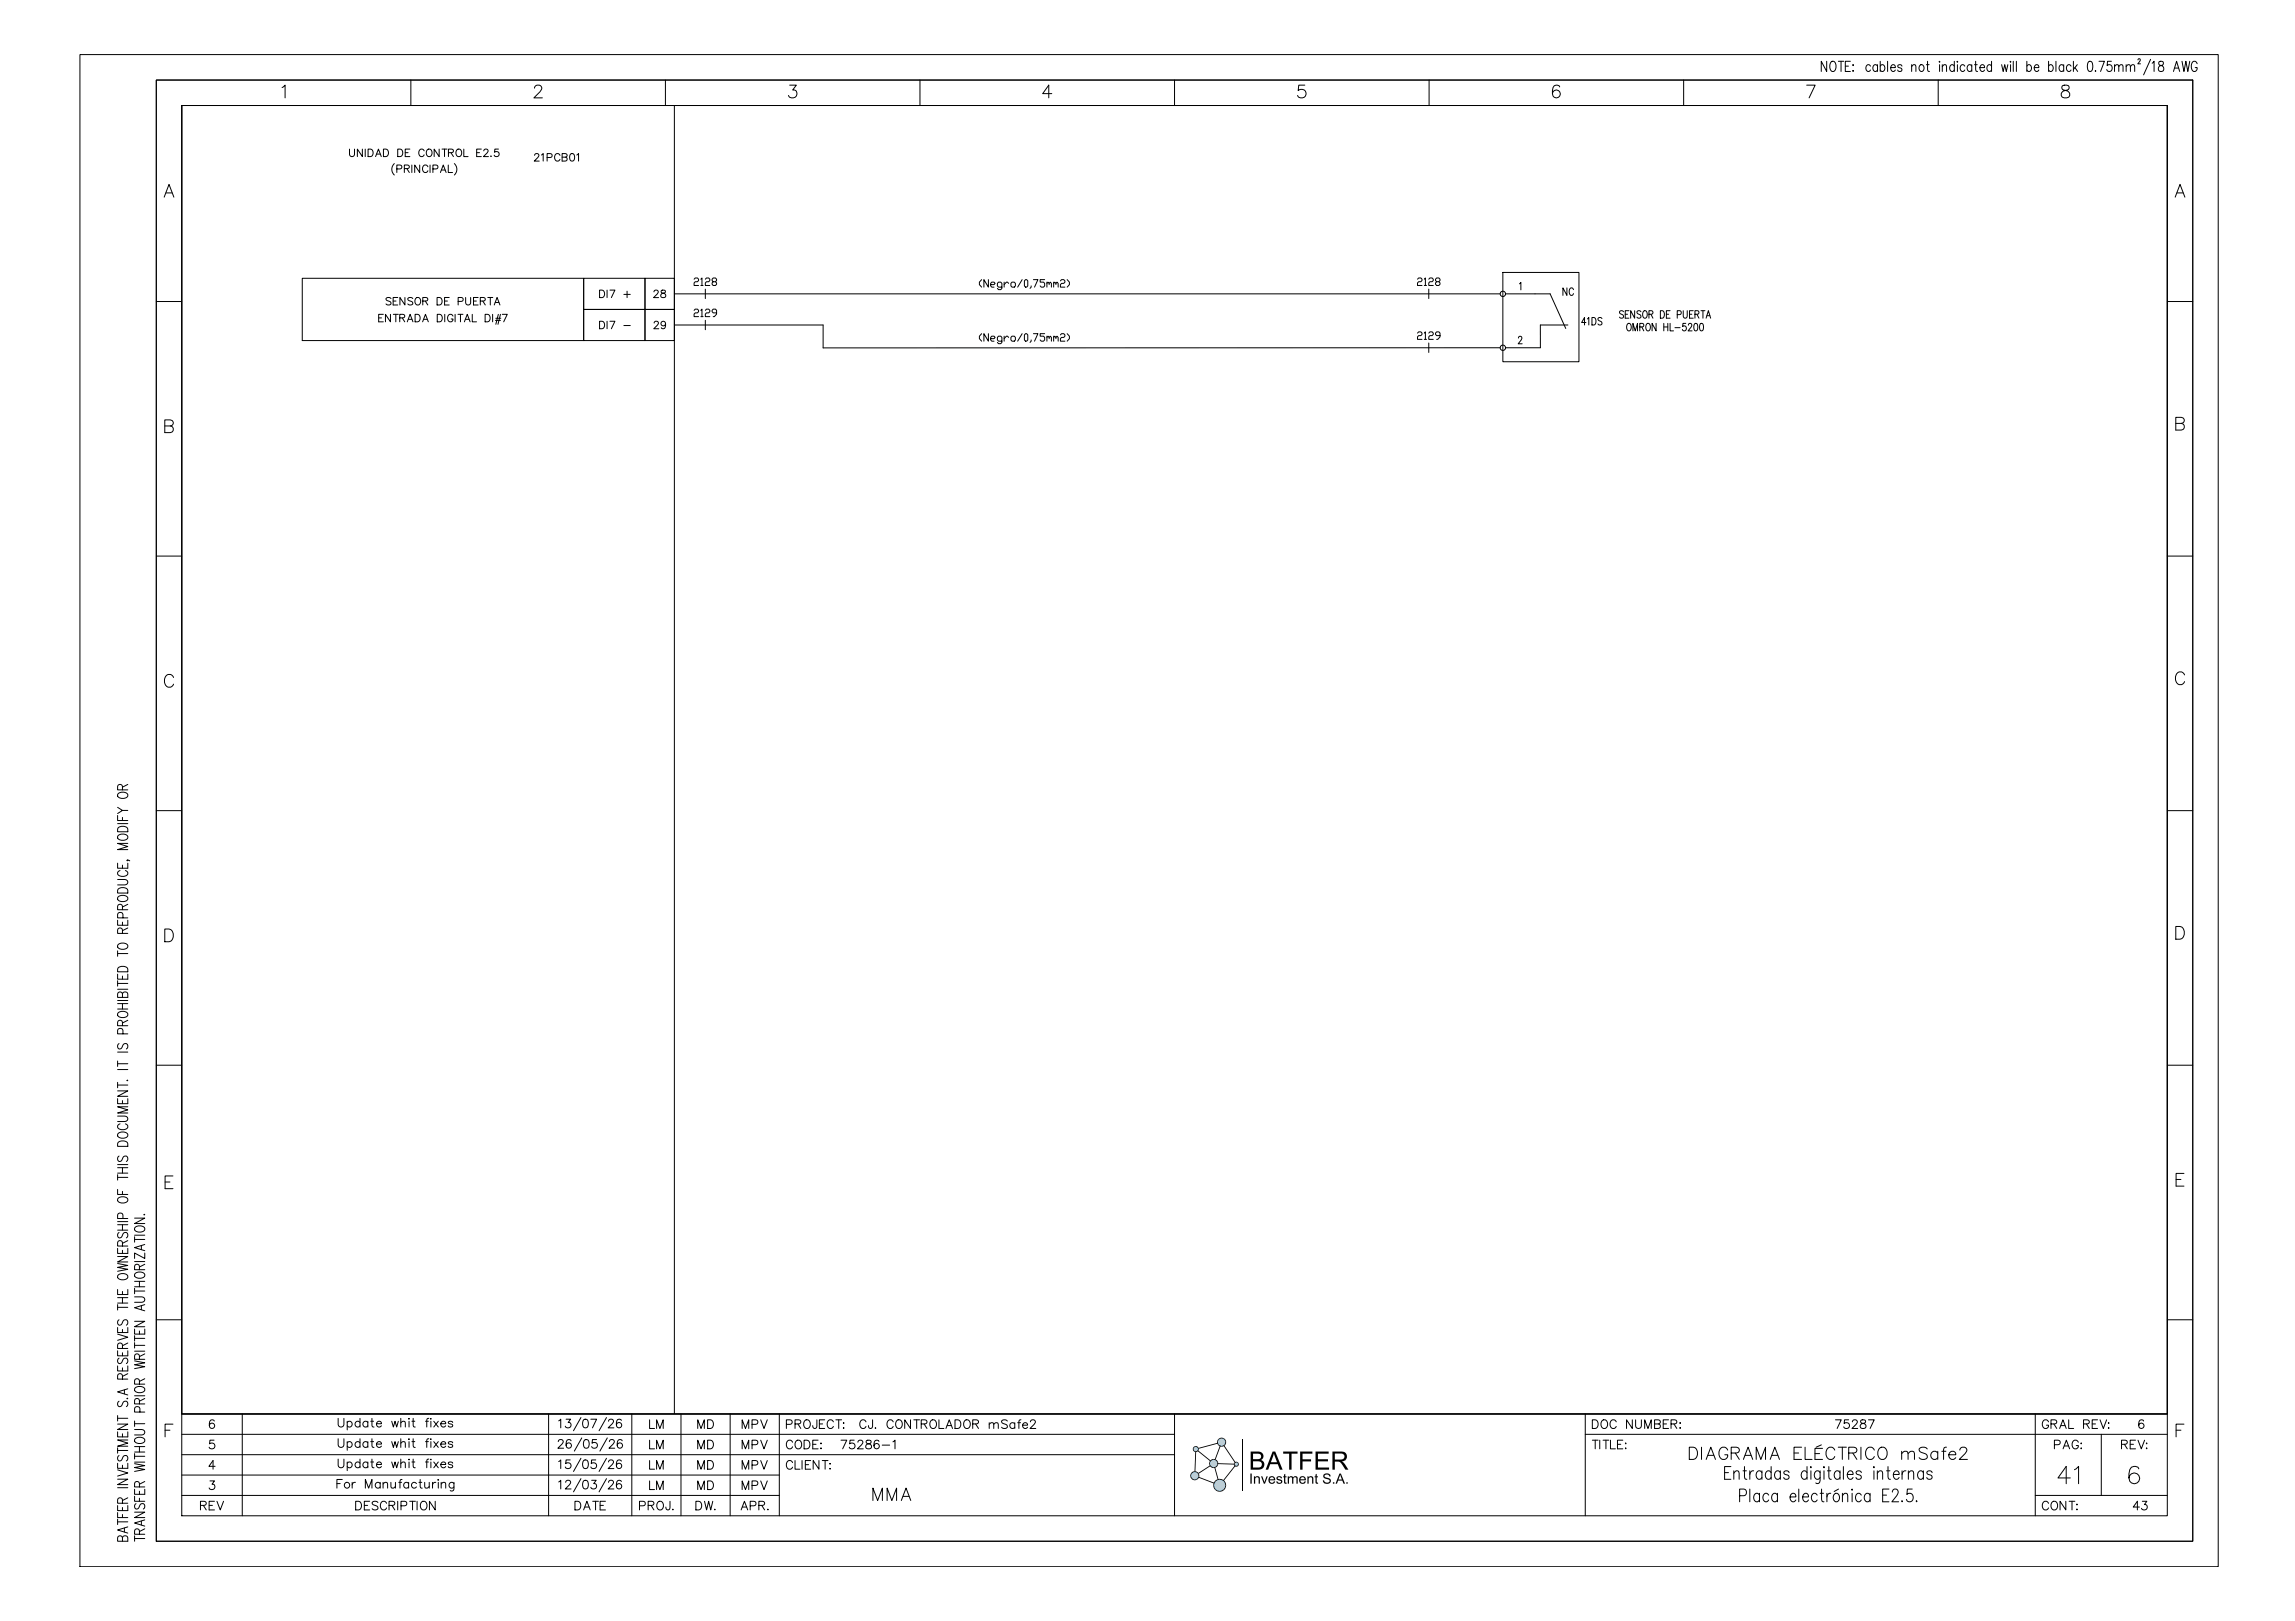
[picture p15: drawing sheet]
<svg xmlns="http://www.w3.org/2000/svg" width="841mm" height="594mm" viewBox="0 0 841 594" stroke-linecap="round" stroke-linejoin="round" font-family="sans-serif">
<!-- layer: 0 -->
<g fill="none" stroke="#000" stroke-width=".37">
<path d="M57.3 29.3h746.1v535.3h-746.1zM66.6 38.7h727.4v479.3h-727.4zM66.6 38.7h727.4v516.6h-727.4zM103.3 32.1l1.1-.9v4.7M150.5 29.3v9.4M195.8 32.3l.5-.9 1.3-.2a1.14 1.14 0 0 1 .7 1.8l-2.7 2.9h3.1M243.8 29.3v9.4M247.1 38.6v479.4M289.3 31.2h2.4l-1.3 1.8a1.5 1.5 0 0 1 1.6 1.7 1.5 1.5 0 0 1-2 1.2l-.7-.3-.4-.6M337 29.3v9.4M385.3 34.3h-3.3l2.2-3.1v4.7M430.3 29.3v9.4"/>
<path d="M478 31.2h-2.2l-.2 2a1.65 1.65 0 0 1 2.5 0 1.65 1.65 0 0 1-.3 2.4 1.65 1.65 0 0 1-2.4-.6M523.6 29.3v9.4M571.4 31.9a1.37 1.37 0 0 0-2-.5 3.6 3.6 0 0 0 0 4.2 1.45 1.45 0 0 0 2.1-.6 1.45 1.45 0 0 0-1-2 1.45 1.45 0 0 0-1.7 1.3M616.8 29.3v9.4M661.9 31.2h3.1l-2.2 4.7M710.1 29.3v9.4M755.6 31.4a.94 .94 0 0 0 .5 1.6 1.93 1.93 0 0 1 2.2 2 1.62 1.62 0 0 1-1.9 .9 1.62 1.62 0 0 1-1.2-1.6 2.14 2.14 0 0 1 2.2-1.3 .94 .94 0 0 0 .4-1.6l-.6-.2zM60.1 72.2l1.8-4.6 1.8 4.6M60.8 70.7h2.2M796.9 72.2l1.8-4.6 1.8 4.6M797.6 70.7h2.2M57.3 110.5h9.3"/>
<path d="M794 110.5h9.4M60.4 156.1h2a1.22 1.22 0 0 1 1.1 1.2 1.22 1.22 0 0 1-1.1 1.2h-2v-4.7l2.6 .3a1.08 1.08 0 0 1 0 1.7l-.6 .3M797.1 155.1h2a1.22 1.22 0 0 1 1.2 1.2 1.22 1.22 0 0 1-1.2 1.3h-2v-4.7l2.7 .2a1.08 1.08 0 0 1 0 1.8l-.7 .2M57.3 203.7h9.3M794 203.7h9.4M63.6 248.2a1.71 1.71 0 0 0-2-1.1 1.71 1.71 0 0 0-1.3 1.8 2.04 2.04 0 0 0 .4 2.2 2.04 2.04 0 0 0 2.2 .4l.7-.9M800.4 247.3a1.71 1.71 0 0 0-2-1.1 1.71 1.71 0 0 0-1.4 1.7 2.04 2.04 0 0 0 .5 2.3 2.04 2.04 0 0 0 2.2 .4l.7-.9M57.3 297h9.3M794 297h9.4M797.1 339.4h1.6a2.49 2.49 0 0 1 1.6 2.4 2.49 2.49 0 0 1-1.6 2.3h-1.6zM60.4 340.4h1.5a2.49 2.49 0 0 1 1.6 2.3 2.49 2.49 0 0 1-1.6 2.3h-1.5zM57.3 390.2h9.3"/>
<path d="M794 390.2h9.4M60.5 433h1.8M63.4 430.8h-2.9v4.7h2.9M797.2 432.1h1.8M800.1 429.9h-2.9v4.6h2.9M57.3 483.5h9.3M794 483.5h9.4M66.6 518h727.4M88.8 518v37.3M201 518v37.3M231.5 518v37.3M249.5 518v37.3"/>
<path d="M267.5 518v37.3M285.5 518v37.3M430.3 518v37.3M580.8 518v37.3M745.6 518v37.3M60.5 524h1.8M63.4 521.7h-2.9v4.7M66.6 532.9h363.7M66.6 525.5h363.7M580.8 525.5h213.2M769.8 525.5v22.4M797.2 524h1.8"/>
<path d="M800.1 521.7h-2.9v4.7M66.6 547.9h218.9M66.6 540.4h218.9M745.6 547.9h48.4"/>
</g>
<!-- layer: 03 -->
<g fill="none" stroke="#000" stroke-width=".37">
<path d="M550.6 99.8h27.9v32.7h-27.9zM110.7 102h103.1v22.8h-103.1zM213.8 102h22.5v11.4h-22.5zM213.8 113.4h22.5v11.4h-22.5zM236.3 102h10.8v11.4h-10.8zM236.3 113.4h10.8v11.4h-10.8zM551.6 107.7h16.3l5.7 12.6M556.7 104l.5-.5v2.7M574.1 105.5v2.7l-1.5-2.7v2.7M574.4 119.1h-10.1v8.3h-12.7M576.5 106.1a.81 .81 0 0 0-1-.6 .81 .81 0 0 0-.6 1v.7a.81 .81 0 0 0 .6 1 .81 .81 0 0 0 1-.6M556.3 123.9l.4-.7h.4l.5 .5-.4 .9-1 1.4h1.5"/>
<circle cx="550.6" cy="107.7" r="1"/>
<circle cx="550.6" cy="127.4" r="1"/>
</g>
<!-- layer: _TEXTO -->
<g fill="none" stroke="#000" stroke-width=".37">
<path d="M128 54.6v2a.93 .93 0 0 0 1 .8 .93 .93 0 0 0 .9-.8v-2M132.8 54.6v2.8l-1.9-2.8v2.8M133.8 54.6v2.8M134.9 54.6h.9a1.47 1.47 0 0 1 .9 1.4 1.47 1.47 0 0 1-.9 1.4h-.9zM137.6 57.4l1-2.8 1.1 2.8M138 56.5h1.3M140.5 54.6h.9a1.47 1.47 0 0 1 .9 1.4 1.47 1.47 0 0 1-.9 1.4h-.9zM144.5 59.9a2.83 2.83 0 0 0 0 4.2M145.7 54.6h.9a1.47 1.47 0 0 1 1 1.4 1.47 1.47 0 0 1-1 1.4h-.9zM148.5 55.9h1M150.2 54.6h-1.7v2.8h1.7M155.4 55.3a1.01 1.01 0 0 0-1.2-.7 1.01 1.01 0 0 0-.8 1.1v.6a1.01 1.01 0 0 0 .8 1.1 1.01 1.01 0 0 0 1.2-.7"/>
<path d="M156.7 54.8a1.29 1.29 0 0 1 1.6 1.2 1.29 1.29 0 0 1-1.6 1.2l-.5-.9v-.6zM160.9 54.6v2.8l-1.8-2.8v2.8M161.9 54.6h1.9M162.9 54.6v2.8M164.3 55.9l1.6-.1 .2-.4-.1-.5-1.7-.3v2.8M165.2 55.9l.9 1.5M166.5 59.9a2.83 2.83 0 0 1 0 4.2M167.6 54.8a1.29 1.29 0 0 1 1.6 1.2 1.29 1.29 0 0 1-1.6 1.2l-.6-.9 .2-1zM169.9 54.6v2.8h1.6M174.6 55.9h1.1M176.3 54.6h-1.7v2.8h1.7M177.3 55.3l.5-.7h.5l.5 .5-.4 1-1.3 1.3h1.9"/>
<path d="M179.9 57.1v.3l.1-.2M182.6 54.6h-1.3l-.1 1.2a.97 .97 0 0 1 1.4 0 .97 .97 0 0 1-.1 1.4 .97 .97 0 0 1-1.5-.4M195.9 56.9l.5-.6 .8 .1 .2 .4-.4 .9-1.3 1.3h1.9M198.3 56.8l.7-.5v2.7M200.4 57.7h1.2a.72 .72 0 0 0 .7-.7 .72 .72 0 0 0-.7-.7h-1.2v2.7M205.2 56.9a1.01 1.01 0 0 0-1.2-.6 1.01 1.01 0 0 0-.8 1v.7a1.01 1.01 0 0 0 .8 1 1.01 1.01 0 0 0 1.2-.6M205.9 57.6h1.2a.72 .72 0 0 1 .7 .7 .72 .72 0 0 1-.7 .7h-1.2v-2.7l1.7 .2v.8l-.5 .3M209.1 56.4a.89 .89 0 0 1 1.3 .4l.1 .6a1.18 1.18 0 0 1-1 1.6 1.75 1.75 0 0 1-.4-2.6zM211.3 56.8l.7-.5v2.7M145.4 61.9h1.2a.72 .72 0 0 0 .6-.7 .72 .72 0 0 0-.6-.7h-1.2v2.7M148.1 61.8l1.6-.2 .3-.4-.2-.5-1.7-.2v2.7M149 61.8l1 1.4"/>
<path d="M150.9 60.5v2.7M153.8 60.5v2.7l-1.9-2.7v2.7M156.8 61.1a1.01 1.01 0 0 0-1.2-.6 1.01 1.01 0 0 0-.8 1v.7a1.01 1.01 0 0 0 .8 1 1.01 1.01 0 0 0 1.2-.7M157.6 60.5v2.7M158.6 61.9h1.2a.72 .72 0 0 0 .7-.7 .72 .72 0 0 0-.7-.7h-1.2v2.7M161.4 63.2l1-2.7 1 2.7M161.7 62.3h1.4M164.2 60.5v2.7h1.6M138.7 116.5h1.1M140.4 115.2h-1.7v2.7h1.7M143 115.2v2.7l-1.8-2.7v2.7M143.2 109.4a1.03 1.03 0 0 0-1-.5 1.03 1.03 0 0 0-.8 .7l.3 .4 1.3 .6 .2 .7a1.21 1.21 0 0 1-1.8 0"/>
<path d="M144 110.3h1.1M144.1 115.2h1.8M145 115.2v2.7M145.7 109h-1.7v2.7h1.7M146.5 116.5l1.5-.2 .3-.4-.1-.5-1.7-.2v2.7M147.4 116.5l.9 1.4M148.3 109v2.7l-1.8-2.7v2.7M149.2 117.9l1-2.7 1.1 2.7M149.6 117h1.3M151.2 109.4a1.03 1.03 0 0 0-1-.5 1.03 1.03 0 0 0-.8 .7l.3 .4 1.3 .6 .2 .7a1.21 1.21 0 0 1-1.8 0M152.1 115.2h.9a1.47 1.47 0 0 1 .9 1.3 1.47 1.47 0 0 1-.9 1.4h-.9zM152.3 109.4a1.01 1.01 0 0 1 1.1-.4 1.01 1.01 0 0 1 .7 1v.7a1.05 1.05 0 0 1-1 1.1 1.05 1.05 0 0 1-1.1-1.1z"/>
<path d="M154.8 117.9l1.1-2.7 1 2.7M154.9 110.3l1.6-.1 .2-.4-.1-.6-1.7-.2v2.7M155.2 117h1.3M155.8 110.3l.9 1.4M160.1 109h.9a1.47 1.47 0 0 1 1 1.4 1.47 1.47 0 0 1-1 1.3h-.9zM160.2 115.2h.9a1.47 1.47 0 0 1 1 1.3 1.47 1.47 0 0 1-1 1.4h-.9zM162.9 110.3h1M162.9 115.2v2.7M164.6 109h-1.7v2.7h1.7M166 115.8a1.01 1.01 0 0 0-1.2-.6 1.01 1.01 0 0 0-.8 1v.7a.98 .98 0 0 0 1 1 .98 .98 0 0 0 1-1h-.7M166.7 115.2v2.7M167.8 115.2h1.8"/>
<path d="M167.8 110.4h1.2a.72 .72 0 0 0 .7-.7 .72 .72 0 0 0-.7-.7h-1.2v2.7M168.7 115.2v2.7M170.1 117.9l1.1-2.7 1 2.7M170.5 117h1.3M170.6 109v1.9a.93 .93 0 0 0 .9 .8 .93 .93 0 0 0 .9-.8v-1.9M173 115.2v2.7h1.6M173.5 110.3h1M175.2 109h-1.7v2.7h1.7M176 110.3l1.5-.1 .3-.4-.1-.6-1.7-.2v2.7M176.9 110.3l.9 1.4M177.7 115.2h.9a1.47 1.47 0 0 1 1 1.3 1.47 1.47 0 0 1-1 1.4h-.9zM178.7 109h1.8"/>
<path d="M179.6 109v2.7M180.5 115.2v2.7M181.1 111.7l1-2.7 1.1 2.7M181.5 110.8h1.3M181.5 117.4h1.9M181.7 116.6h1.8M182.6 115.2l-.9 3.6M183.4 115.2l-1 3.6M184 115.2h1.8l-1.3 2.7M219.7 106.3h.9a1.47 1.47 0 0 1 .9 1.4 1.47 1.47 0 0 1-.9 1.3h-.9zM219.7 117.7h.9a1.47 1.47 0 0 1 .9 1.4 1.47 1.47 0 0 1-.9 1.3h-.9zM222.4 106.3v2.7"/>
<path d="M222.4 117.7v2.7M223.5 106.3h1.8l-1.3 2.7M223.5 117.7h1.8l-1.3 2.7M228.6 107.9h2.3M228.6 119.3h2.3M229.7 106.7v2.3M239.6 106.9l.5-.6 .8 .1 .3 .4-.4 .9-1.3 1.3h1.8M239.7 118.3l.5-.6h.5l.5 .5-.4 .9-1.3 1.3h1.9M242.3 106.4v.8l.8 .3a.79 .79 0 0 1 .8 .7 .79 .79 0 0 1-.6 .8h-.6a.79 .79 0 0 1-.7-.8 .79 .79 0 0 1 .9-.7l.7-.3 .2-.5a1.03 1.03 0 0 0-1.5-.3zM243.8 118.6a.85 .85 0 0 1-1.1 .7 .85 .85 0 0 1-.4-1.3 .85 .85 0 0 1 1.4 .1l.1 .5a1.3 1.3 0 0 1-1 1.8l-.5-.4M581 118.1h-1.5l1-1.8v2.8M581.6 116.8l.5-.5v2.8"/>
<path d="M583.2 116.3a1.47 1.47 0 0 1 1.5 .9 1.47 1.47 0 0 1-.4 1.7l-1.1 .2zM586.9 116.7a.73 .73 0 0 0-.9-.4 .73 .73 0 0 0-.5 .9l1.2 .7 .2 .8a.85 .85 0 0 1-1.5 0M594.8 114.2a.73 .73 0 0 0-.9-.4 .73 .73 0 0 0-.5 .9l1.2 .7 .2 .8a.85 .85 0 0 1-1.5 0M595.4 115.1h.9M596.4 118.6l.2-.1a1.41 1.41 0 0 1 1.1 1.3 1.41 1.41 0 0 1-1.1 1.4 1.83 1.83 0 0 1-.2-2.6zM596.8 113.8h-1.4v2.8h1.4M598.9 113.8v2.8l-1.5-2.8v2.8M600.8 119.8l1.2-.1 .2-.4-.2-.7-1.2-.1v2.7M601.2 114.2a.73 .73 0 0 0-.9-.4 .73 .73 0 0 0-.5 .9l1.2 .7 .2 .8a.85 .85 0 0 1-1.5 0M601.5 119.8l.7 1.4M602.2 114l.2-.2a1.41 1.41 0 0 1 1.1 1.4 1.41 1.41 0 0 1-1.1 1.4 1.83 1.83 0 0 1-.2-2.6zM603.4 118.6l.2-.1a1.41 1.41 0 0 1 1.1 1.3 1.41 1.41 0 0 1-1.1 1.4 1.83 1.83 0 0 1-.2-2.6z"/>
<path d="M604.1 115.1l1.3-.1 .2-.4-.2-.6-1.3-.2v2.8M604.8 115.1l.8 1.5M606.7 118.5v2.7l-1.4-2.7v2.7M608.3 113.8a1.47 1.47 0 0 1 1.5 .9 1.47 1.47 0 0 1-.5 1.7l-1 .2zM609.6 118.5v2.7M609.6 119.8h1.4M610.5 115.1h.8M611 118.5v2.7M611.9 113.8h-1.4v2.8h1.4M611.9 118.5v2.7h1.2M614.5 115.3l1.2-.2 .2-.4-.2-.7-1.2-.2v2.8M616.7 113.8v2l.6 .8 .7-.4 .1-2.4"/>
<path d="M617.6 118.5h-1l-.1 1.2a.82 .82 0 0 1 1.2 0 .82 .82 0 0 1-.2 1.2 .82 .82 0 0 1-1.1-.2M618.6 119.1l.4-.6h.4l.4 .5-.3 .9-1 1.3h1.4M619 115.1h.8M620.3 113.8h-1.3v2.8h1.3M620.9 118.6l.5-.1a1.8 1.8 0 0 1 0 2.7h-.2a2.03 2.03 0 0 1-.3-2.6zM621 115.1l1.2-.1 .2-.4-.2-.6-1.2-.2v2.8M621.7 115.1l.7 1.5M623 118.6l.5-.1a1.8 1.8 0 0 1 0 2.7h-.2a2.03 2.03 0 0 1-.3-2.6zM623.2 113.8h1.4M623.9 113.8v2.8M625.1 116.6l.8-2.8 .8 2.8M625.4 115.7h1"/>
<path d="M598.3 121.2v-2.7l.8 2.7 .8-2.7v2.7M613.6 120h1.9"/>
</g>
<!-- layer: 02 -->
<path d="M247.1 107.7h302.5M247.1 119.1h54.5v8.4l248-.1" fill="none" stroke="#000" stroke-width=".37"/>
<!-- layer: 01 -->
<g fill="none" stroke="#000" stroke-width=".37">
<path d="M254.3 102.3l.4-.5h.8l.4 .5v.5l-.4 .4h-.8l-.4 .5v.9h1.6M254.3 113.7l.4-.4h.8l.4 .4v.5l-.4 .4h-.8l-.4 .5v.9h1.6M256.8 102.3l.4-.5v2.8M256.8 113.7l.4-.4v2.7M256.8 104.6h.8M256.8 116h.8M258.4 102.3l.4-.5h.8l.5 .5v.5l-.5 .4h-.8l-.4 .5v.9h1.7M258.4 113.7l.4-.4h.8l.5 .4v.5l-.5 .4h-.8l-.4 .5v.9h1.7M258.4 105.9v3.5M258.4 117.3v3.5M261.3 103.2l-.4-.4v-.5l.4-.5h.8l.4 .5v.5l-.4 .4h-.8l-.4 .5v.4l.4 .5h.8l.4-.5v-.4l-.4-.5M262.5 114.6h-1.2l-.4-.4v-.5l.4-.4h.8l.4 .4v1.4l-.8 .9h-.4"/>
<path d="M359.6 102.4l-.8 1v.9l.8 .9M362.1 102.4v2.8l-1.6-2.8v2.8M362.9 104.3h1.3l.4-.5-.4-.4h-.8l-.5 .4v.9l.5 .5h.8M367.1 105.2h-1.3l-.4-.5v-.9l.4-.4h.8l.5 .4v1.9l-.5 .4h-.8l-.4-.4M367.9 103.4v1.8M369.5 103.8l-.4-.4h-.4l-.8 .9M370.8 103.4h.8l.4 .4v.9l-.4 .5h-.8l-.4-.5v-.9zM374.5 102.4l-1.7 2.8M375.7 102.4h.4l.4 .5v1.8l-.4 .5h-.4l-.4-.5v-1.8zM377.8 104.7v.5l-.4 .5M378.6 102.4h1.7l-1.3 2.8M382.7 102.4h-1.6v1h1.2l.4 .4v.9l-.4 .5h-.8l-.4-.5"/>
<path d="M383.5 103.8l.5-.4 .4 .4v.5M383.5 103.4v1.8M384.4 103.8l.4-.4 .4 .4v1.4M386 103.8l.4-.4 .4 .4v.5M386 103.4v1.8M386.8 103.8l.5-.4 .4 .4v1.4M388.5 102.9l.4-.5h.8l.4 .5v.5l-.4 .4h-.8l-.4 .5v.9h1.6M391 102.4l.8 1v.9l-.8 .9M519.3 102.3l.4-.5h.9l.4 .5v.5l-.4 .4h-.9l-.4 .5v.9h1.7M521.8 102.3l.4-.5v2.8M521.8 104.6h.8M523.5 102.3l.4-.5h.8l.4 .5v.5l-.4 .4h-.8l-.4 .5v.9h1.6"/>
<path d="M523.5 105.9v3.5M526.3 103.2l-.4-.4v-.5l.4-.5h.9l.4 .5v.5l-.4 .4h-.9l-.4 .5v.4l.4 .5h.9l.4-.5v-.4l-.4-.5M359.6 122.2l-.8 1v.9l.8 .9M362.1 122.2v2.8l-1.6-2.8v2.8M362.9 124.1h1.3l.4-.5-.4-.4h-.8l-.5 .4v.9l.5 .5h.8M367.1 125h-1.3l-.4-.5v-.9l.4-.4h.8l.5 .4v1.9l-.5 .4h-.8l-.4-.4M367.9 123.2v1.8M369.5 123.6l-.4-.4h-.4l-.8 .9M370.8 123.2h.8l.4 .4v.9l-.4 .5h-.8l-.4-.5v-.9zM374.5 122.2l-1.7 2.8M375.7 122.2h.4l.4 .5v1.8l-.4 .5h-.4l-.4-.5v-1.8zM377.8 124.5v.5l-.4 .5"/>
<path d="M378.6 122.2h1.7l-1.3 2.8M382.7 122.2h-1.6v1h1.2l.4 .4v.9l-.4 .5h-.8l-.4-.5M383.5 123.6l.5-.4 .4 .4v.5M383.5 123.2v1.8M384.4 123.6l.4-.4 .4 .4v1.4M386 123.6l.4-.4 .4 .4v.5M386 123.2v1.8M386.8 123.6l.5-.4 .4 .4v1.4M388.5 122.7l.4-.5h.8l.4 .5v.5l-.4 .4h-.8l-.4 .5v.9h1.6M391 122.2l.8 1v.9l-.8 .9M519.3 122l.4-.4h.9l.4 .4v.5l-.4 .5h-.9l-.4 .4v.9h1.7M521.8 122l.4-.4v2.7"/>
<path d="M521.8 124.3h.8M523.5 122l.4-.4h.8l.4 .4v.5l-.4 .5h-.8l-.4 .4v.9h1.6M523.5 125.7v3.4M527.6 123h-1.3l-.4-.5v-.5l.4-.4h.9l.4 .4v1.4l-.9 .9h-.4"/>
</g>
<!-- layer: 05 -->
<path d="M66.6 38.7h727.4v479.3h-727.4z" fill="none" stroke="#000" stroke-width=".37"/>
<!-- layer: Texto Rotulo -->
<g fill="none" stroke="#000" stroke-width=".37">
<path d="M43.1 298.8v1.8h3.7M43.1 295.8l1.8 1.1-1.8 1.1M43.3 290.8a2.48 2.48 0 0 1 3.5 .3 1.78 1.78 0 0 1-2.8 1.3 1 1 0 0 1-.7-1.6zM44.9 289.4v-1.3a.91 .91 0 0 0-.9-.7 .91 .91 0 0 0-.9 .7v1.3h3.7M44.9 299.5v1.1M44.9 296.9h1.9M46.8 287.4l-1.9 1M43.1 316.2v1.9h3.7v-1.9M43.1 301.7h3.7M43.3 306.1a2.48 2.48 0 0 1 3.5 .3 1.78 1.78 0 0 1-2.8 1.3 1 1 0 0 1-.7-1.6zM43.3 303.3a2.34 2.34 0 0 1 3.5 .4v1h-3.7zM44 318.9a1.1 1.1 0 0 0-.9 1.4 1.1 1.1 0 0 0 1.4 .8h.9a1.1 1.1 0 0 0 1.4-.8 1.1 1.1 0 0 0-.9-1.4"/>
<path d="M44.9 316.9v1.2M46.6 315.1v.3v-.3l.9 .3M46.8 309h-3.7l3.7 1.1-3.7 1.2h3.7M43.1 337.1v1.9h3.7v-1.9M43.1 322.2h2.7a1 1 0 0 1 1 1 1 1 0 0 1-1 1h-2.7M43.3 328.6a2.48 2.48 0 0 1 3.5 .3 1.78 1.78 0 0 1-2.8 1.3 1 1 0 0 1-.7-1.6zM43.3 325.8a2.34 2.34 0 0 1 3.5 .4v1h-3.7zM44.9 333.3v-1.3a.91 .91 0 0 0-.9-.7 .91 .91 0 0 0-.9 .7v1.3h3.7M44.9 337.8v1.2M45 336.3v-1.3a1.01 1.01 0 0 0-.9-.8 1.01 1.01 0 0 0-1 .8v1.3h3.7M46.8 340l-1.9 1M46.8 331.3l-1.9 1"/>
<path d="M43.1 356.9v1.8h3.7v-1.8M43.1 348.4v1.9M43.1 359.3v2M43.1 349.3h3.7M43.3 354.6a2.34 2.34 0 0 1 3.5 .4v1h-3.7zM43.3 346.1a2.48 2.48 0 0 1 3.5 .3 1.78 1.78 0 0 1-2.8 1.2 1 1 0 0 1-.7-1.5zM44.9 342v-1.3a.91 .91 0 0 0-.9-.8 .91 .91 0 0 0-.9 .8v1.3h3.7M44.9 357.6v1.1M43.1 369.7h3.7M43.1 367.7h3.7M43.1 366.5h3.7M43.1 362.4h3.7"/>
<path d="M43.1 360.3h3.7M43.3 371.1a2.48 2.48 0 0 1 3.5 .3 1.78 1.78 0 0 1-2.8 1.3 1 1 0 0 1-.7-1.6zM44.9 375.8v-1.3a.91 .91 0 0 0-.9-.7 .91 .91 0 0 0-.9 .7v1.3h3.7M44.9 364.1a.91 .91 0 0 0-.9-.7 .91 .91 0 0 0-.9 .7v1.3h3.7v-1.3a1.01 1.01 0 0 0-1-.7 1.01 1.01 0 0 0-.9 .7v1.3M44.9 367.7v2M45 378.8v-1.3a1.01 1.01 0 0 0-.9-.8 1.01 1.01 0 0 0-1 .8v1.3h3.7M46.8 373.8l-1.9 1M43.1 399.7h3.7l-3.7 1.9h3.7M43.1 388.7v2M43.1 396.5v2M43.1 397.5h3.7M43.1 391.8h3.7"/>
<path d="M43.1 389.7h3.7M43.1 385.4h3.7M43.6 382.3a.99 .99 0 0 0-.5 1.3 .99 .99 0 0 0 1.2 .6l.9-1.6a.94 .94 0 0 1 1.6 .4l-.2 1-.3 .3M46.6 395.7l.2 .1h-.3M43.1 408.9h2.7a1 1 0 0 1 1 1 1 1 0 0 1-1 1h-2.7M43.1 402.5v1.8h3.7v-1.8M43.3 418.6a2.34 2.34 0 0 1 3.5 .4v1h-3.7zM43.3 415.3a2.48 2.48 0 0 1 3.5 .3 1.78 1.78 0 0 1-2.8 1.2 1 1 0 0 1-.7-1.5zM44 411.7a1.1 1.1 0 0 0-.9 1.4 1.1 1.1 0 0 0 1.4 .8h.9a1.1 1.1 0 0 0 1.4-.8 1.1 1.1 0 0 0-.9-1.4M44.9 403.2v1.1M46.8 405.5h-3.7l3.7 1.1-3.7 1.2h3.7M43.1 435.8v1.8h3.7"/>
<path d="M43.1 430.4v1.9M43.1 431.3h3.7M43.1 429.8h3.7M43.1 427.8h3.7M43.1 426.7h3.7M43.3 439a2.48 2.48 0 0 1 3.5 .3 1.78 1.78 0 0 1-2.8 1.3 1 1 0 0 1-.7-1.6zM43.6 423.5a.99 .99 0 0 0-.5 1.3 .99 .99 0 0 0 1.2 .6l.9-1.6a.94 .94 0 0 1 1.6 .4l-.2 1-.3 .3M44.9 427.8v2M44.9 436.5v1.1M43.1 457.4v1.8h3.7v-1.8M43.1 450.7h3.7M43.1 448.7h3.7"/>
<path d="M43.1 447.5h3.7M43.6 451.5a.99 .99 0 0 0-.5 1.3 .99 .99 0 0 0 1.2 .6l.9-1.6a.94 .94 0 0 1 1.6 .4l-.2 1-.3 .3M44.9 456.5v-1.3a.91 .91 0 0 0-.9-.7 .91 .91 0 0 0-.9 .7v1.3h3.7M44.9 448.7v2M44.9 458.1v1.1M45 446.4v-1.3a1.01 1.01 0 0 0-.9-.7 1.01 1.01 0 0 0-1 .7v1.3h3.7M46.8 454.5l-1.9 1M49.3 446.3h3.7l-3.7 2h3.7M49.3 453.1v2M49.3 454.1h3.7M49.3 452.5h3.7M49.5 449.7a2.48 2.48 0 0 1 3.5 .3 1.78 1.78 0 0 1-2.8 1.2 1 1 0 0 1-.7-1.5z"/>
<path d="M51.8 456.4v1.4M52.9 444.8l.1 .2h-.3M53 459.1v1.9l-3.7-1.9v1.9M53 455.9l-3.7 1.2 3.7 1.1M43.1 472.4v1.9h3.7v-1.9M43.1 462.9l3.7 .7-3.7 .7 3.7 .7-3.7 .7M43.1 460.3h3.7l-3.7 2h3.7M43.1 478v1.9M43.1 479h3.7M43.1 477.4h3.7M43.1 475.4h3.7M43.3 467.2a2.48 2.48 0 0 1 3.5 .2 1.78 1.78 0 0 1-2.8 1.3 1 1 0 0 1-.7-1.5z"/>
<path d="M44.9 473.1v1.2M44.9 475.4v2M49.3 475.1h2.7a1 1 0 0 1 1 1 1 1 0 0 1-1 1h-2.7M49.3 472v2M49.3 473h3.7M49.3 471.4h3.7M49.3 469.4h3.7M49.3 462.2h3.7M49.5 466.6a2.48 2.48 0 0 1 3.5 .3 1.78 1.78 0 0 1-2.8 1.3 1 1 0 0 1-.7-1.6zM51.1 465.2v-1.3a.91 .91 0 0 0-.9-.7 .91 .91 0 0 0-.9 .7v1.3h3.7M51.1 469.4v2M51.8 478.4v1.4"/>
<path d="M53 478l-3.7 1.1 3.7 1.1M53 463.2l-1.9 1M43.1 494.9v1.8h3.7v-1.8M43.1 488.8l3.7 1.1-3.7 1.1M43.1 486.3v1.9h3.7v-1.9M43.6 497.6a.99 .99 0 0 0-.5 1.2 .99 .99 0 0 0 1.2 .6l.9-1.5a.94 .94 0 0 1 1.6 .4l-.2 1-.3 .3M43.6 483.5a.99 .99 0 0 0-.5 1.3 .99 .99 0 0 0 1.2 .5l.9-1.5a.94 .94 0 0 1 1.6 .4l-.2 1-.3 .3M44.9 494v-1.3a.91 .91 0 0 0-.9-.7 .91 .91 0 0 0-.9 .7v1.3h3.7M44.9 487.1v1.1M44.9 495.6v1.1M46.8 492l-1.9 1M49.3 498.6l3.7 .7-3.7 .7 3.7 .7-3.7 .7"/>
<path d="M49.3 486.9v1.9h3.7v-1.9M49.3 484.1h3.7l-3.7 2h3.7M49.3 489.3v2M49.3 491.9v2M49.3 495h3.7M49.3 492.9h3.7M49.3 490.3h3.7M51.1 498v-1.3a.91 .91 0 0 0-.9-.7 .91 .91 0 0 0-.9 .7v1.3h3.7M51.1 487.6v1.2M53 496l-1.9 1M43.1 500.4v1.9h3.7v-1.9M43.1 518.6v2"/>
<path d="M43.1 519.6h3.7M43.6 513.3a.99 .99 0 0 0-.5 1.3 .99 .99 0 0 0 1.2 .6l.9-1.6a.94 .94 0 0 1 1.6 .5l-.2 .9-.3 .3M44.9 505.2v-1.2a.91 .91 0 0 0-.9-.8 .91 .91 0 0 0-.9 .8v1.2h3.7M44.9 501.1v1.2M45.6 509.2v1.4M46.6 512.2l.2 .1h-.3M46.8 508.8l-3.7 1.1 3.7 1.2M46.8 503.3l-1.9 .9M49.3 511.4h3.7M49.5 508.5a2.48 2.48 0 0 1 3.5 .3 1.78 1.78 0 0 1-2.8 1.3 1 1 0 0 1-.7-1.6zM51.1 514.3v-1.2a.91 .91 0 0 0-.9-.8 .91 .91 0 0 0-.9 .8v1.2h3.7M51.1 507.1v-1.3a.91 .91 0 0 0-.9-.7 .91 .91 0 0 0-.9 .7v1.3h3.7"/>
<path d="M51.3 517.3v-1.3a1.01 1.01 0 0 0-1-.7 1.01 1.01 0 0 0-1 .7v1.3h3.7M53 512.3l-1.9 1M53 505.1l-1.9 1M43.1 538.5l3.7 1.1-3.7 1.2M43.1 536.1v1.8h3.7v-1.8M43.1 524.6v1.8h3.7v-1.8M43.1 521.7h3.7l-3.7 2h3.7M43.1 530.4v2M43.1 531.4h3.7M43.6 533.2a.99 .99 0 0 0-.5 1.3 .99 .99 0 0 0 1.2 .6l.9-1.6a.94 .94 0 0 1 1.6 .5l-.2 .9-.3 .3M44.9 525.3v1.1M44.9 536.8v1.1"/>
<path d="M46.8 527.6h-3.7l3.7 1.1-3.7 1.1h3.7M49.3 536.2l3.7 .7-3.7 .7 3.7 .8-3.7 .7M49.3 523.7h2.7a1 1 0 0 1 1 1 1 1 0 0 1-1 1h-2.7M49.3 520.6v2M49.3 532.5v2M49.3 535.7h3.7M49.3 533.5h3.7M49.3 532h3.7M49.3 530h3.7M49.3 521.6h3.7M49.5 527.1a2.48 2.48 0 0 1 3.5 .3 1.78 1.78 0 0 1-2.8 1.3 1 1 0 0 1-.7-1.6zM51.1 530v2"/>
<path d="M288.1 521.8h1.4a.83 .83 0 0 0 .7-.8 .83 .83 0 0 0-.7-.8h-1.4v3.1M290.4 528.4a1.17 1.17 0 0 0-1.4-.8 1.17 1.17 0 0 0-.9 1.2v.8a1.17 1.17 0 0 0 .9 1.2 1.17 1.17 0 0 0 1.4-.8M290.4 535.8a1.17 1.17 0 0 0-1.4-.7 1.17 1.17 0 0 0-.9 1.2v.7a1.17 1.17 0 0 0 .9 1.3 1.17 1.17 0 0 0 1.4-.8M291.3 521.7l1.8-.2 .3-.4-.2-.6-.6-.3h-1.3v3.1M291.3 535.1v3.2h1.8M291.9 527.8a1.58 1.58 0 0 1 1.9 1.1 1.58 1.58 0 0 1-1 1.9 1.66 1.66 0 0 1-1.6-1.2 1.66 1.66 0 0 1 .7-1.8zM292.3 521.7l1.1 1.6M293.8 535.1v3.2M294.6 527.6h1.1a1.69 1.69 0 0 1 1.1 1.6 1.69 1.69 0 0 1-1.1 1.6h-1.1zM295 520.3a1.58 1.58 0 0 1 1.9 1.1 1.58 1.58 0 0 1-.9 1.9 1.66 1.66 0 0 1-1.6-1.1 1.66 1.66 0 0 1 .6-1.9zM295 536.6h1.3M297 535.1h-2v3.2h2"/>
<path d="M297.8 529.1h1.2M299.3 520.2l-.2 2.8-.4 .3-.6-.1-.3-.9M299.7 527.6h-1.9v3.2h1.9M300 535.1v3.2l-2.1-3.2v3.2M300.2 521.7h1.2M300.6 530.6h.3zM300.8 528.7v.3zM301.2 535.1h2.2M302.1 520.2h-1.9v3.1h1.9M302.3 535.1v3.2M304 536.3h.3zM304 538.1h.3z"/>
<path d="M305.3 520.9a1.17 1.17 0 0 0-1.3-.7 1.17 1.17 0 0 0-.9 1.2v.7a1.17 1.17 0 0 0 .9 1.2 1.17 1.17 0 0 0 1.3-.7M306.2 520.2h2.1M307.3 520.2v3.1M308.9 521.4h.3zM309.1 523v.3zM583.4 520.2h1a1.69 1.69 0 0 1 1.1 1.5 1.69 1.69 0 0 1-1.1 1.6h-1zM583.4 527.6h2.1M584.4 527.6v3.2M586.1 527.6v3.2M586.8 520.6a1.17 1.17 0 0 1 1.4-.4 1.17 1.17 0 0 1 .8 1.2v.7a1.21 1.21 0 0 1-1.2 1.3 1.21 1.21 0 0 1-1.3-1.3zM587.3 527.6h2.1M588.4 527.6v3.2"/>
<path d="M590 527.6v3.2h1.8M592.1 520.9a1.17 1.17 0 0 0-1.3-.7 1.17 1.17 0 0 0-.9 1.2v.7a1.17 1.17 0 0 0 .9 1.2 1.17 1.17 0 0 0 1.3-.7M592.6 529.1h1.2M594.5 527.6h-1.9v3.2h1.9M595.5 528.8h.3zM595.5 530.6h.3zM598 520.2v3.1l-2.1-3.1v3.1M599.2 520.2v2.2a1.07 1.07 0 0 0 1.1 .9 1.07 1.07 0 0 0 1-.9v-2.2M602.6 523.3v-3.1l1.2 3.1 1.2-3.1v3.1M606.2 521.7h1.3a.83 .83 0 0 1 .8 .8 .83 .83 0 0 1-.8 .8h-1.3v-3.1h1.3l.6 .3v.9l-.6 .3M609.3 521.7h1.3M611.3 520.2h-2v3.1h2"/>
<path d="M612.2 521.7l1.8-.2 .3-.4-.1-.6-.6-.3h-1.4v3.1M613.3 521.7l1 1.6M615.4 521.4h.3zM615.4 523.2h.3zM750.5 520.9a1.17 1.17 0 0 0-1.3-.7 1.17 1.17 0 0 0-1 1.2v.7a1.14 1.14 0 0 0 1.2 1.3 1.14 1.14 0 0 0 1.1-1.3h-.8M751.4 521.7l1.8-.2 .3-.4-.1-.6-.6-.3h-1.4v3.1M752.5 521.7l1 1.6M754.6 523.3l1.2-3.1 1.2 3.1M755 522.3h1.5M757.9 520.2v3.1h1.8M763.3 521.7l1.8-.2 .4-.4-.2-.6-.6-.3h-1.4v3.1M764.4 521.7l1.1 1.6"/>
<path d="M766.5 521.7h1.2M768.5 520.2h-2v3.1h2M769.4 520.2l1.2 3.1 1.2-3.1M772.4 521.4h.3zM772.4 523.2h.3zM777.3 529.1l1.8-.1 .3-.5-.2-.6-.6-.3h-1.3v3.2M778.3 529.1l1.1 1.7M780.4 529.1h1.2M782.4 527.6h-2v3.2h2M783.3 527.6l1.2 3.2 1.2-3.2M786.3 528.8h.3zM786.3 530.6h.3z"/>
<path d="M43.1 554.1v1.9h3.7M43.1 551.6v1.8h3.7v-1.8M43.1 541.9h3.7l-3.7 2h3.7M43.1 557.5h3.7M43.1 556.5v2M43.1 545h3.7M44.9 550.7v-1.3a.91 .91 0 0 0-.9-.7 .91 .91 0 0 0-.9 .7v1.3h3.7M44.9 552.3v1.1M44.9 554.8v1.2M45.6 559.8v1.4M46.8 559.4l-3.7 1.1 3.7 1.2M46.8 548.7l-1.9 1"/>
<path d="M49.3 554h3.7l-3.7 2h3.7M49.3 548.2v1.8h3.7M49.3 545.6v1.9h3.7v-1.9M49.8 550.9a.99 .99 0 0 0-.5 1.2 .99 .99 0 0 0 1.2 .6l.9-1.6a.94 .94 0 0 1 1.6 .5v.5l-.5 .8M51.1 544.8v-1.3a.91 .91 0 0 0-.9-.8 .91 .91 0 0 0-.9 .8v1.3h3.7M51.1 546.3v1.2M51.1 548.9v1.1M51.8 557.3v1.4M53 556.8l-3.7 1.2 3.7 1.1M53 542.8l-1.9 1M73.4 551.5l1.9-.1 .3-.5-.2-.6-.6-.3h-1.4v3.2M74.5 551.5l1.1 1.7"/>
<path d="M76.6 551.5h1.2M78.6 550h-2v3.2h2M79.5 550l1.2 3.2 1.2-3.2M130.3 550h1.1a1.69 1.69 0 0 1 1.1 1.6 1.69 1.69 0 0 1-1.1 1.6h-1.1zM133.5 551.5h1.2M135.4 550h-1.9v3.2h1.9M138.5 550.5a1.19 1.19 0 0 0-1.2-.5 1.19 1.19 0 0 0-1 .8l.3 .4 1.6 .6 .3 .9a1.39 1.39 0 0 1-2.2 0M141.6 550.8a1.17 1.17 0 0 0-1.3-.8 1.17 1.17 0 0 0-.9 1.2v.8a1.17 1.17 0 0 0 .9 1.2 1.17 1.17 0 0 0 1.3-.8M142.5 551.5l1.8-.1 .3-.5-.1-.6-.6-.3h-1.4v3.2M143.6 551.5l1 1.7M145.7 550v3.2M146.9 551.7h1.4a.83 .83 0 0 0 .8-.9 .83 .83 0 0 0-.8-.8h-1.4v3.2"/>
<path d="M150.1 550h2.1M151.1 550v3.2M152.8 550v3.2M154.3 550.5a1.17 1.17 0 0 1 1.4-.5 1.17 1.17 0 0 1 .7 1.2v.8a1.21 1.21 0 0 1-1.2 1.2 1.21 1.21 0 0 1-1.2-1.2zM159.4 550v3.2l-2.1-3.2v3.2M210.6 550h1.1a1.69 1.69 0 0 1 1.1 1.6 1.69 1.69 0 0 1-1.1 1.6h-1.1zM213.8 553.2l1.2-3.2 1.2 3.2M214.3 552.1h1.5M217.1 550h2.2M218.2 550v3.2M219.9 551.5h1.2M221.8 550h-1.9v3.2h1.9"/>
<path d="M234.3 551.7h1.3a.83 .83 0 0 0 .8-.9 .83 .83 0 0 0-.8-.8h-1.3v3.2M237.5 551.5l1.8-.1 .3-.5-.2-.6-.6-.3h-1.3v3.2M238.5 551.5l1.1 1.7M241.2 550.2a1.58 1.58 0 0 1 1.9 1 1.58 1.58 0 0 1-1 2 1.66 1.66 0 0 1-1.5-1.2 1.66 1.66 0 0 1 .6-1.8zM245.5 550l-.2 2.9-.4 .3-.6-.2-.3-.9M246.5 552.9l-.1 .1h.3M254.9 550h1.1a1.69 1.69 0 0 1 1.1 1.6 1.69 1.69 0 0 1-1.1 1.6h-1.1zM258.1 550l.8 3.2 .7-3.2 .8 3.2 .7-3.2M261.9 552.9l-.2 .1h.3M271.5 553.2l1.2-3.2 1.2 3.2M272 552.1h1.5M274.8 551.7h1.4a.83 .83 0 0 0 .8-.9 .83 .83 0 0 0-.8-.8h-1.4v3.2"/>
<path d="M278 551.5l1.8-.1 .3-.5-.1-.6-.6-.3h-1.4v3.2M279.1 551.5l1 1.7M281.3 552.9v.3l.2-.2M750.5 550.8a1.17 1.17 0 0 0-1.3-.8 1.17 1.17 0 0 0-1 1.2v.8a1.17 1.17 0 0 0 1 1.2 1.17 1.17 0 0 0 1.3-.8M752 550.2a1.58 1.58 0 0 1 1.9 1 1.58 1.58 0 0 1-1 2 1.66 1.66 0 0 1-1.5-1.2 1.66 1.66 0 0 1 .6-1.8zM756.8 550v3.2l-2.1-3.2v3.2M758.1 550h2.1M759.1 550v3.2M760.8 551.2h.3zM760.9 552.9v.3zM44.9 563.4a.91 .91 0 0 0-.9-.8 .91 .91 0 0 0-.9 .8v1.2h3.7v-1.2a1.01 1.01 0 0 0-1-.8 1.01 1.01 0 0 0-.9 .8v1.2M49.3 563.7h3.7"/>
<path d="M49.3 562.7v1.9M51.1 562.1v-1.3a.91 .91 0 0 0-.9-.7 .91 .91 0 0 0-.9 .7v1.3h3.7M53 560.1l-1.9 1"/>
</g>
<!-- layer: VP -->
<path d="M29.3 20h783.4v554h-783.4z" fill="none" stroke="#000" stroke-width=".37"/>
<!-- layer: 0 -->
<path d="M436.2 526.8h17.5v19.6h-17.5z" fill="#adddf7"/>
<!-- layer: Texto Rotulo -->
<g fill="#000">
<path d="M436.4 539.6l.6-.5 .1 .3-.4 .4zM437 539.1l.7-.1v.3l-.6 .1zM437 530.5l.3 .1v.5l-.3 .1zM437.4 530l.2 .2-.3 .4-.3-.1zM437 531.2l.3-.1 .3 .4-.2 .3zM437.4 530l.7-.2v.3l-.5 .1zM437.7 539l.8 .1-.2 .3-.6-.1zM437.9 531.8l.3 .1-.3 7.2-.3-.1zM437.6 531.5l.5 .2v.3l-.7-.2zM438.1 529.8l.7 .2-.2 .2-.5-.1zM438.5 539.1l.5 .5-.2 .2-.5-.4zM439 531.4l4.6 3.7-.2 .2-4.6-3.7z"/>
<path d="M438.8 530l.4 .5-.3 .1-.3-.4zM438.1 531.7l.5-.2 .2 .3-.7 .2zM438.8 539.8l.2-.2 .4 .7-.3 .1zM439 530.5l7.1-1.9 .1 .3-7.1 1.9zM438.9 530.6l.3-.1v.7l-.3-.1zM438.9 531.1l.3 .1-.4 .6-.2-.3zM443 535.8l.3 .1v.6h-.3zM443.3 535.1l.3 .2-.3 .6-.3-.1zM439 539.6l4.3-2.7 .2 .2-4.3 2.8zM443 536.5h.3l.3 .5-.3 .2zM443.3 535.1l.6-.5 .2 .3-.5 .4zM443.3 537.2l.3-.2 .5 .4-.2 .3z"/>
<path d="M443.9 534.6l.7-.1v.3l-.5 .1zM444.1 537.4l.5 .1v.4l-.7-.2zM444.6 534.5l.8 .1-.2 .3-.6-.1zM444.9 537.7l.3-.1 1.2 4.4-.3 .1zM446.9 529.6l.3 .1-1.9 5.1-.3-.1zM445.4 534.6l.6 .5-.3 .2-.5-.4zM444.6 537.5l.6-.1 .2 .3-.8 .2zM445.9 528l.3 .1v.6h-.3zM446.2 527.3l.3 .2-.3 .6-.3-.1zM445.7 535.3l.3-.2 .3 .7-.3 .1zM445.2 537.4l.5-.4 .3 .2-.6 .5zM446.2 536.1l6.1 .1v.4l-6.1-.2z"/>
<path d="M445.9 528.7h.3l.3 .5-.3 .2zM446.2 527.3l.6-.5 .2 .3-.5 .4zM446 535.9l.3-.1v.7h-.3zM446 536.5h.3l-.3 .7-.3-.2zM446.2 529.4l.3-.2 .5 .4-.2 .3zM446.8 526.8l.8-.1v.3l-.6 .1zM447 529.6l.6 .1v.3l-.8-.1zM447.6 526.7l.7 .1-.2 .3-.5-.1zM448.2 529.6l.3-.2 4.2 6.4-.3 .2zM448.3 526.8l.6 .5-.3 .2-.5-.4zM447.6 529.7l.5-.1 .2 .3-.7 .1zM448.6 527.5l.3-.2 .3 .7-.3 .1z"/>
<path d="M448.1 529.6l.5-.4 .3 .2-.6 .5zM448.9 528.1l.3-.1v.7h-.3zM448.9 528.7h.3l-.3 .7-.3-.2zM452.1 536.1l.3 .1v.4l-.3 .1zM452.4 535.7l.2 .2-.2 .3-.3-.1zM452.1 536.7l.3-.1 .2 .3-.2 .3zM452.4 535.7l.6-.2v.3l-.4 .1zM452.4 536.8l.3 .2-4.3 5.5-.3-.2zM452.6 536.9l.4 .1v.4l-.6-.2zM453 535.5l.5 .2-.2 .2-.3-.1zM453.5 535.7l.3 .4-.3 .1-.2-.3zM453 537l.3-.1 .2 .3-.5 .2z"/>
<path d="M453.5 536.2l.3-.1v.6l-.3-.1zM453.5 536.6l.3 .1-.3 .5-.2-.3zM436.1 540.3l.3 .1v.6h-.3zM436.4 539.6l.3 .2-.3 .6-.3-.1zM436.1 541h.3l.3 .5-.3 .2zM436.4 541.7l.3-.2 .4 .4-.1 .3zM437.1 541.9l.6 .1v.3l-.7-.1zM437.7 542l.6-.1 .2 .3-.8 .1zM438.3 541.9l.5-.4 .2 .2-.5 .5zM439.1 540.4l.3-.1v.7h-.3zM439.1 541h.3l-.4 .7-.2-.2zM444.7 543.2l.3 .2-.2 .8h-.3z"/>
<path d="M444.5 544.2h.3l.2 .7-.3 .2zM445.2 542.5l.2 .2-.4 .7-.3-.2zM439.3 541.1l5.5 2.1-.1 .3-5.5-2.1zM444.7 545.1l.3-.2 .4 .7-.2 .2zM445.2 542.5l.7-.5 .2 .3-.7 .4zM445.2 545.8l.2-.2 .7 .5-.2 .3zM445.9 542l1-.2v.3l-.8 .2zM446.1 546.1l.8 .1v.3l-1-.1zM446.9 541.8l.9 .2-.2 .3-.7-.2zM447.8 542l.7 .5-.2 .2-.7-.4zM446.9 546.2l.7-.1 .2 .3-.9 .1zM448.3 542.7l.2-.2 .6 .7-.3 .2z"/>
<path d="M447.6 546.1l.7-.5 .2 .2-.7 .6zM448.8 543.4l.3-.2 .1 1h-.3zM448.8 544.9l.3 .2-.6 .7-.2-.2zM448.9 544.2h.3l-.1 .9-.3-.2z"/>
<path d="M458.2 531.8h2.5a1.69 1.69 0 0 1 2 1 1.69 1.69 0 0 1-.7 2.1 1.87 1.87 0 0 1 1.1 2.4 1.87 1.87 0 0 1-2.4 1.1h-2.5zM459.1 532.6v2h1.4a1.11 1.11 0 0 0 1.5-1.1 1.11 1.11 0 0 0-1.6-.9zM459.1 535.4v2.2h1.6a1.22 1.22 0 0 0 1.6-1.2 1.22 1.22 0 0 0-1.7-1zM466.2 531.8h1l2.7 6.6h-1l-.8-2h-2.7l-.8 2h-.9zM466.7 532.5l-1.1 3.2h2.3zM470.1 531.8h5.3v.8h-2.2v5.8h-.9v-5.8h-2.2zM476.3 531.8h4.5v.8h-3.6v2h3.1v.8h-3.1v3h-.9zM482 531.8h4.8v.8h-4v2h3.7v.8h-3.7v2.2h4.1v.8h-4.9zM488.2 531.8h2.9a1.85 1.85 0 0 1 2.4 1.5 1.85 1.85 0 0 1-1.9 2.1l1.1 1 1.3 2h-1.1l-1.6-2.4-1.1-.5h-1.2v2.9h-.8zM489 532.5v2.2h1.9a1.16 1.16 0 0 0 1.6-.9 1.16 1.16 0 0 0-1.4-1.3z"/>
<path d="M458.1 539.8h.5v3.8h-.5zM459.4 540.9h.4v.4a.98 .98 0 0 1 1.7 .1l.1 2.2h-.5v-1.8l-.2-.5a.71 .71 0 0 0-.8 0 .71 .71 0 0 0-.2 .8v1.5h-.5zM462 540.9h.5l.7 2.1 .8-2.1h.5l-1 2.7h-.5zM465.2 541a1.28 1.28 0 0 1 1.5 0 1.28 1.28 0 0 1 .5 1.3h-2a.78 .78 0 0 0 .6 .9 .78 .78 0 0 0 .9-.5h.5a1.37 1.37 0 0 1-2.1 .7 1.37 1.37 0 0 1 0-2.2zM465.3 541.5l-.1 .5h1.5a.75 .75 0 0 0-.5-.8 .75 .75 0 0 0-.9 .3zM467.9 541a1.16 1.16 0 0 1 1.8 .6h-.4a.53 .53 0 0 0-.7-.6 .53 .53 0 0 0-.3 .8l.4 .1a.91 .91 0 0 1 1.1 1.1 .91 .91 0 0 1-1.3 .6l-.9-.6v-.2l.4-.1a.6 .6 0 0 0 .7 .6 .6 .6 0 0 0 .5-.7l-1.4-.6-.2-.5zM470.4 540.2l.5-.3v1h.4v.3h-.4v1.7l.4 .2 .1 .5h-.7l-.2-.4-.1-2h-.3v-.3h.3zM471.8 540.9h.4v.3l1-.4 .6 .5a.87 .87 0 0 1 1-.5 .87 .87 0 0 1 .6 .9v1.9h-.4l-.2-2.3a.64 .64 0 0 0-.7 0 .64 .64 0 0 0-.3 .7v1.6h-.4v-1.8a.62 .62 0 0 0-.8-.6 .62 .62 0 0 0-.4 1v1.4h-.4zM476.5 541a1.28 1.28 0 0 1 1.4 0 1.28 1.28 0 0 1 .5 1.3h-2a.78 .78 0 0 0 .6 .9 .78 .78 0 0 0 .9-.5h.5a1.37 1.37 0 0 1-2.1 .7 1.37 1.37 0 0 1 0-2.2zM476.6 541.5l-.2 .5h1.5a.75 .75 0 0 0-.5-.8 .75 .75 0 0 0-.8 .3zM479 540.9h.4v.4a.98 .98 0 0 1 1.7 .1l.1 2.2h-.5v-1.8l-.2-.5a.71 .71 0 0 0-.8 0 .71 .71 0 0 0-.3 .8v1.5h-.4zM482 540.2l.4-.3v1h.5v.3h-.5v1.7l.5 .2v.5h-.6l-.3-.4v-2h-.4v-.3h.4zM485 540.2l.6-.4a1.38 1.38 0 0 1 1.9 1.1h-.5a.81 .81 0 0 0-.9-.7 .81 .81 0 0 0-.7 .9l.7 .3a1.18 1.18 0 0 1 1.5 1.2 1.18 1.18 0 0 1-1.6 1 1.26 1.26 0 0 1-1.4-1.2l.5-.1a.94 .94 0 0 0 1 1 .94 .94 0 0 0 .9-1.1l-1.2-.4a.98 .98 0 0 1-.9-.6 .98 .98 0 0 1 .1-1zM488.3 543h.6v.6h-.6zM490.7 539.8h.6l1.5 3.8h-.6l-.4-1.2h-1.6l-.4 1.2h-.5zM491 540.2l-.6 1.8h1.2zM493.2 543h.6v.6h-.6z"/>
</g>
<g fill="none" stroke="#000" stroke-width=".37">
<path d="M669.2 22.5v3.7l-2-3.7v3.7M670.9 22.6l.3-.1a1.78 1.78 0 0 1 1.3 2.8 1.1 1.1 0 0 1-1.3 .9 1.1 1.1 0 0 1-.8-1.4v-.9zM673.5 22.5h2M674.5 22.5v3.7M676.1 24.2h1.1M677.9 22.5h-1.8v3.7h1.8M678.9 23.7v.4zM678.9 25.8v.4zM685.3 24.2a.83 .83 0 0 0-.8-.5 .83 .83 0 0 0-.8 .5 1.14 1.14 0 0 0 0 1.4 1.14 1.14 0 0 0 1.3 .4l.3-.3M687.9 24.2a.83 .83 0 0 0-.8-.5 .83 .83 0 0 0-.8 .5 1.14 1.14 0 0 0 0 1.4 1.14 1.14 0 0 0 1.3 .4l.3-.3M687.9 23.7v2.5M688.8 24.2a.83 .83 0 0 1 .8-.5 .83 .83 0 0 1 .8 .5 1.14 1.14 0 0 1 0 1.4 1.14 1.14 0 0 1-1.3 .4l-.3-.3"/>
<path d="M688.8 22.5v3.7M691.5 22.5v3.7M692.7 24.8h1.7l-.3-.9a.79 .79 0 0 0-1.3 .3 1.14 1.14 0 0 0 0 1.4 1.14 1.14 0 0 0 1.3 .4l.3-.3M696.8 24.2a.83 .83 0 0 0-.8-.5 .83 .83 0 0 0-.8 .5l.5 .6 .7 .1a.69 .69 0 0 1 .3 1.1 .9 .9 0 0 1-1.5-.3M700.4 24.4l.7-.7 .7 .2 .1 2.3M700.4 23.7v2.5M703.5 23.9a.79 .79 0 0 1 1.3 .3 1.14 1.14 0 0 1 0 1.4 1.14 1.14 0 0 1-1.3 .4 1.52 1.52 0 0 1 0-2.1zM705.8 23.7h1M706.2 22.5v3l.1 .5 .6 .2M710.6 22.5v.3zM710.6 23.7v2.5M711.6 24.4l.7-.7 .7 .2 .2 2.3"/>
<path d="M711.6 23.7v2.5M716 24.2a.83 .83 0 0 0-.8-.5 .83 .83 0 0 0-.8 .5 1.14 1.14 0 0 0 0 1.4 1.14 1.14 0 0 0 1.3 .4l.3-.3M716 22.5v3.7M717.1 22.5v.3zM717.1 23.7v2.5M719.8 24.2a.83 .83 0 0 0-.8-.5 .83 .83 0 0 0-.7 .5 1.14 1.14 0 0 0-.1 1.4 1.14 1.14 0 0 0 1.3 .4l.3-.3M722.4 24.2a.83 .83 0 0 0-.8-.5 .83 .83 0 0 0-.8 .5 1.14 1.14 0 0 0 0 1.4 1.14 1.14 0 0 0 1.3 .4l.3-.3M722.4 23.7v2.5M723.4 23.7h1M723.8 22.5v3l.2 .5 .5 .2M725.4 24.8h1.7l-.3-.9a.79 .79 0 0 0-1.3 .3 1.14 1.14 0 0 0 0 1.4 1.14 1.14 0 0 0 1.3 .4l.3-.3M729.6 24.2a.83 .83 0 0 0-.7-.5 .83 .83 0 0 0-.8 .5 1.14 1.14 0 0 0-.1 1.4 1.14 1.14 0 0 0 1.4 .4l.2-.3"/>
<path d="M729.6 22.5v3.7M733.3 23.7l.6 2.5 .6-2.5 .5 2.5 .6-2.5M736.6 22.5v.3zM736.6 23.7v2.5M737.6 22.5v3.7M738.7 22.5v3.7M742.6 24.2a.83 .83 0 0 1 .7-.5 .83 .83 0 0 1 .8 .5 1.14 1.14 0 0 1 .1 1.4 1.14 1.14 0 0 1-1.3 .4l-.3-.3M742.6 22.5v3.7M745.3 24.8h1.7l-.3-.9a.79 .79 0 0 0-1.3 .3 1.14 1.14 0 0 0 0 1.4 1.14 1.14 0 0 0 1.3 .4l.3-.3M750.5 24.2a.83 .83 0 0 1 .8-.5 .83 .83 0 0 1 .8 .5 1.14 1.14 0 0 1 0 1.4 1.14 1.14 0 0 1-1.3 .4l-.3-.3M750.5 22.5v3.7M753.2 22.5v3.7"/>
<path d="M756.1 24.2a.83 .83 0 0 0-.8-.5 .83 .83 0 0 0-.8 .5 1.14 1.14 0 0 0 0 1.4 1.14 1.14 0 0 0 1.3 .4l.3-.3M756.1 23.7v2.5M758.8 24.2a.83 .83 0 0 0-.8-.5 .83 .83 0 0 0-.8 .5 1.14 1.14 0 0 0 0 1.4 1.14 1.14 0 0 0 1.3 .4l.3-.3M759.6 22.5v3.7M760.2 24.8l1 1.4M761 23.7l-1.4 1.8M765.2 22.6l.7-.1a2.19 2.19 0 0 1 .7 3l-.3 .5-.7 .2a2.19 2.19 0 0 1-.7-3zM767.7 25.8v.4l.2-.2M769 22.5h2l-1.4 3.7M773.5 22.5h-1.4l-.1 1.6a1.14 1.14 0 0 1 1.5 .1 1.14 1.14 0 0 1 0 1.5 1.14 1.14 0 0 1-1.5 .1l-.2-.3M774.7 24.4l.7-.7 .7 .2 .1 2.3M774.7 23.7v2.5"/>
<path d="M776.2 24.4l.8-.7 .7 .2 .1 2.3M778.9 24.4l.8-.7 .7 .2 .1 2.3M778.9 23.7v2.5M780.5 24.4l.7-.7 .7 .2 .2 2.3M783.3 22l.3-.5 .5 .4-.9 1.5h1M787.9 21.7l-2.6 5.7M788.5 23.2l.7-.7v3.7M791 22.6a.83 .83 0 0 0 .3 1.3 1.17 1.17 0 0 1 1.4 1 1.17 1.17 0 0 1-1.2 1.3 1.22 1.22 0 0 1-.7-1.5 1.22 1.22 0 0 1 1.4-.8 .75 .75 0 0 0 .4-.8 .75 .75 0 0 0-.6-.6zM796.3 26.2l1.1-3.7 1.2 3.7M796.7 24.9h1.4M799.4 22.5l.7 3.7 .7-3.7 .7 3.7 .8-3.7M805 23.3a1.1 1.1 0 0 0-1.4-.8 1.1 1.1 0 0 0-.8 1.4v.9a1.11 1.11 0 0 0 1.1 1.4 1.11 1.11 0 0 0 1.1-1.4h-.8"/>
<path d="M123.9 519.6v2.3a1.07 1.07 0 0 0 1 .9 1.07 1.07 0 0 0 1.1-.9v-2.3M131.9 519.6v3.2M136.3 519.6v2.6l.1 .5 .6 .1M146.8 519.6v3.2M149.9 519.6v.3zM151.4 519.6v2.6l.1 .5 .6 .1M157.1 519.6l-.6 .2-.1 .4v2.6M157.7 519.8h.3zM207.4 519.9h1.7l-.9 1.2a1.06 1.06 0 0 1 .7 1.7 1.06 1.06 0 0 1-1.8-.3M212.8 519.3l-2.7 4.9M216.5 519.9h2.1l-1.5 3.2M222.2 519.3l-2.7 4.9"/>
<path d="M78.4 527.6h-1.5l-.1 1.4a1.12 1.12 0 0 1 1.7 0 1.12 1.12 0 0 1-.3 1.6 1.12 1.12 0 0 1-1.6-.4M78.5 520.6a.93 .93 0 0 0-1.4-.3 1.82 1.82 0 0 0 .6 3 .98 .98 0 0 0 1-1 .98 .98 0 0 0-1-.9 .98 .98 0 0 0-1 .9M78.8 537.2h-2.3l1.6-2.1v3.2M123.9 527.1v2.3a1.07 1.07 0 0 0 1 .9 1.07 1.07 0 0 0 1.1-.9v-2.3M123.9 534.6v2.2a1.07 1.07 0 0 0 1 .9 1.07 1.07 0 0 0 1.1-.9v-2.2M127.2 521.1a1.01 1.01 0 0 1 1.5-.1 1.01 1.01 0 0 1 0 1.5 1.01 1.01 0 0 1-1.5-.1M127.2 528.6a1.01 1.01 0 0 1 1.5-.1 1.01 1.01 0 0 1 0 1.5 1.01 1.01 0 0 1-1.5-.2M127.2 536.1a1.01 1.01 0 0 1 1.5-.2 1.01 1.01 0 0 1 0 1.5 1.01 1.01 0 0 1-1.5-.1M127.2 520.7v3.2M127.2 528.2v3.1M127.2 535.6v3.2M131.9 521.1a1.01 1.01 0 0 0-1.5-.1 1.01 1.01 0 0 0 0 1.5 1.01 1.01 0 0 0 1.5-.1"/>
<path d="M131.9 528.6a1.01 1.01 0 0 0-1.5-.1 1.01 1.01 0 0 0 0 1.5 1.01 1.01 0 0 0 1.5-.2M131.9 536.1a1.01 1.01 0 0 0-1.5-.2 1.01 1.01 0 0 0 0 1.5 1.01 1.01 0 0 0 1.5-.1M131.9 527.1v3.2M131.9 534.6v3.1M134.8 521.1a1.01 1.01 0 0 0-1.5-.1 1.01 1.01 0 0 0 0 1.5 1.01 1.01 0 0 0 1.5-.1M134.8 528.6a1.01 1.01 0 0 0-1.5-.1 1.01 1.01 0 0 0 0 1.5 1.01 1.01 0 0 0 1.5-.2M134.8 536.1a1.01 1.01 0 0 0-1.5-.2 1.01 1.01 0 0 0 0 1.5 1.01 1.01 0 0 0 1.5-.1M134.8 520.7v2.1M134.8 528.2v2.1M134.8 535.6v2.1M135.8 520.7h1.1M135.8 528.2h1.1"/>
<path d="M135.8 535.6h1.1M136.3 527.1v2.6l.1 .4 .6 .2M136.3 534.6v2.5l.1 .5 .6 .1M137.9 521.6h1.8a.97 .97 0 0 0-1.3-.8 .97 .97 0 0 0-.3 1.6 .96 .96 0 0 0 1.6 0M137.9 529.1h1.8a.97 .97 0 0 0-1.3-.9 .97 .97 0 0 0-.3 1.6 .96 .96 0 0 0 1.6 0M137.9 536.5h1.8a.97 .97 0 0 0-1.3-.8 .97 .97 0 0 0-.3 1.6 .96 .96 0 0 0 1.6 0M143.5 520.7l.6 2.1 .6-2.1 .6 2.1 .6-2.1M143.5 528.2l.6 2.1 .6-2.1 .6 2.1 .6-2.1M143.5 535.6l.6 2.1 .6-2.1 .6 2.1 .6-2.1M146.8 521.3l.8-.6 .7 .1 .2 2M146.8 528.8l.8-.6 .7 .1 .2 2M146.8 536.2l.8-.6 .7 .2 .2 1.9"/>
<path d="M146.8 527.1v3.2M146.8 534.6v3.1M149.9 527.1v.3zM149.9 534.6v.3zM149.9 520.7v2.1M149.9 528.2v2.1M149.9 535.6v2.1M150.9 520.7h1.1M150.9 528.2h1.1M150.9 535.6h1.1M151.4 527.1v2.6l.1 .4 .6 .2M151.4 534.6v2.5l.1 .5 .6 .1"/>
<path d="M155.9 520.7h1.1M155.9 528.2h1.1M155.9 535.6h1.1M157.1 527.1l-.6 .1-.1 .5v2.6M157.1 534.6l-.6 .1-.1 .5v2.5M157.9 527.1v.3zM157.9 534.6v.3zM157.9 520.7v2.1M157.9 528.2v2.1M157.9 535.6v2.1M158.9 520.7l1.7 2.1M158.9 528.2l1.7 2.1"/>
<path d="M158.9 535.6l1.7 2.1M160.6 520.7l-1.7 2.1M160.6 528.2l-1.7 2.1M160.6 535.6l-1.7 2.1M161.5 521.6h1.8a.97 .97 0 0 0-1.4-.8 .97 .97 0 0 0-.3 1.6 .96 .96 0 0 0 1.7 0M161.5 529.1h1.8a.97 .97 0 0 0-1.4-.9 .97 .97 0 0 0-.3 1.6 .96 .96 0 0 0 1.7 0M161.5 536.5h1.8a.97 .97 0 0 0-1.4-.8 .97 .97 0 0 0-.3 1.6 .96 .96 0 0 0 1.7 0M165.9 521.1a.96 .96 0 0 0-1.7 0l.2 .3 1.3 .5 .2 .5a.96 .96 0 0 1-1.7 0M165.9 528.6a.96 .96 0 0 0-1.7 0l.2 .3 1.3 .5 .2 .4a.96 .96 0 0 1-1.7 0M165.9 536.1a.96 .96 0 0 0-1.7 0l.2 .3 1.3 .4 .2 .5a.96 .96 0 0 1-1.7 0M204.5 528.2l.6-.8 1.1 .3a.98 .98 0 0 1-.3 1.4l-1.5 1.5h2.1M204.7 520.5l.7-.6v3.2"/>
<path d="M204.7 535.5l.7-.6v3.1M208.9 534.9h-1.5l-.2 1.3a1.12 1.12 0 0 1 1.7 0 1.12 1.12 0 0 1-.2 1.7 1.12 1.12 0 0 1-1.6-.5M209.2 527.8a.93 .93 0 0 0-1.3-.3 1.82 1.82 0 0 0 .6 3.1 .98 .98 0 0 0 .9-1 .98 .98 0 0 0-1-1 .98 .98 0 0 0-1 .9M212.8 534.3l-2.7 4.8M213.1 526.8l-2.7 4.8M213.9 520.1a1.03 1.03 0 0 1 1.5 .4 1.6 1.6 0 0 1-1.1 2.6 2.02 2.02 0 0 1-.4-3zM213.9 535a1.03 1.03 0 0 1 1.5 .5 1.6 1.6 0 0 1-1.1 2.5 2.02 2.02 0 0 1-.4-3zM214.2 527.5a1.03 1.03 0 0 1 1.5 .5 1.6 1.6 0 0 1-1.1 2.6 2.02 2.02 0 0 1-.4-3.1zM218.3 534.9h-1.5l-.2 1.3a1.12 1.12 0 0 1 1.7 0 1.12 1.12 0 0 1-.2 1.7 1.12 1.12 0 0 1-1.6-.5M218.6 527.4h-1.5l-.2 1.4a1.12 1.12 0 0 1 1.7-.1 1.12 1.12 0 0 1-.2 1.7 1.12 1.12 0 0 1-1.6-.4M222.2 534.3l-2.7 4.8M222.5 526.8l-2.7 4.8"/>
<path d="M223 520.7l.6-.8 1 .3a.98 .98 0 0 1-.3 1.4l-1.5 1.5h2.1M223 535.6l.6-.7 1 .3a.98 .98 0 0 1-.3 1.3l-1.5 1.5h2.1M223.3 528.2l.6-.8 1 .3a.98 .98 0 0 1-.3 1.4l-1.5 1.5h2.1M227.6 520.4a.93 .93 0 0 0-1.3-.3 1.82 1.82 0 0 0 .6 3 .98 .98 0 0 0 .9-1 .98 .98 0 0 0-1-1 .98 .98 0 0 0-1 .9M227.6 535.3a.93 .93 0 0 0-1.3-.3 1.82 1.82 0 0 0 .6 3 .98 .98 0 0 0 .9-1 .98 .98 0 0 0-1-.9 .98 .98 0 0 0-1 .9M227.9 527.8a.93 .93 0 0 0-1.3-.3 1.82 1.82 0 0 0 .6 3.1 .98 .98 0 0 0 .9-1 .98 .98 0 0 0-1-1 .98 .98 0 0 0-1 .9M238 520.2v3.1h1.8M238 527.6v3.2h1.8M238 535.1v3.2h1.8M240.6 523.3v-3.1l1.2 3.1 1.2-3.1v3.1M240.6 530.8v-3.2l1.2 3.2 1.2-3.2v3.2M240.6 538.3v-3.2l1.2 3.2 1.2-3.2v3.2"/>
<path d="M255.6 538.3v-3.2l1.2 3.2 1.2-3.2v3.2M255.6 530.8v-3.2l1.2 3.2 1.2-3.2v3.2M255.6 523.3v-3.1l1.2 3.1 1.2-3.1v3.1M259.2 535.1h1.1a1.69 1.69 0 0 1 1.1 1.6 1.69 1.69 0 0 1-1.1 1.6h-1.1zM259.2 527.6h1.1a1.69 1.69 0 0 1 1.1 1.6 1.69 1.69 0 0 1-1.1 1.6h-1.1zM259.2 520.2h1.1a1.69 1.69 0 0 1 1.1 1.5 1.69 1.69 0 0 1-1.1 1.6h-1.1zM271.9 523.3v-3.1l1.2 3.1 1.2-3.1v3.1M271.9 530.8v-3.2l1.2 3.2 1.2-3.2v3.2M271.9 538.3v-3.2l1.2 3.2 1.2-3.2v3.2M275.5 521.8h1.4a.83 .83 0 0 0 .8-.8 .83 .83 0 0 0-.8-.8h-1.4v3.1M275.5 529.3h1.4a.83 .83 0 0 0 .8-.8 .83 .83 0 0 0-.8-.9h-1.4v3.2M275.5 536.7h1.4a.83 .83 0 0 0 .8-.8 .83 .83 0 0 0-.8-.8h-1.4v3.2"/>
<path d="M278.7 520.2l1.2 3.1 1.2-3.1M278.7 527.6l1.2 3.2 1.2-3.2M278.7 535.1l1.2 3.2 1.2-3.2M308.1 527.6h2.1l-1.5 3.2M312.9 527.6h-1.5l-.1 1.4a1.12 1.12 0 0 1 1.7 0 1.12 1.12 0 0 1-.2 1.6 1.12 1.12 0 0 1-1.7-.4M314.3 528.4l.6-.8 1.1 .3a.98 .98 0 0 1-.3 1.4l-1.5 1.5h2.1M317.3 520.9a1.17 1.17 0 0 0-1.4-.7 1.17 1.17 0 0 0-.9 1.2v.7a1.17 1.17 0 0 0 .9 1.2 1.17 1.17 0 0 0 1.4-.7M317.5 527.8a.64 .64 0 0 0 .3 1 1.14 1.14 0 0 1 1.3 .5 1.14 1.14 0 0 1-.1 1.3l-1.1 .2a.91 .91 0 0 1-.8-1 .91 .91 0 0 1 1-.8l.6-.2a.64 .64 0 0 0 .3-1zM319.7 520.2l-.2 2.8-.4 .3-.6-.1-.3-.9M320.7 523l-.1 .2h.3M322 528.1a.93 .93 0 0 0-1.4-.3 1.82 1.82 0 0 0 .7 3 .98 .98 0 0 0 .9-1 .98 .98 0 0 0-1-1 .98 .98 0 0 0-1 .9M323.2 529.4h2.7"/>
<path d="M327.1 528.2l.8-.6v3.2M327.2 520.9a1.17 1.17 0 0 0-1.3-.7 1.17 1.17 0 0 0-.9 1.2v.7a1.17 1.17 0 0 0 .9 1.2 1.17 1.17 0 0 0 1.3-.7M328.7 520.3a1.58 1.58 0 0 1 1.9 1.1 1.58 1.58 0 0 1-1 1.9 1.66 1.66 0 0 1-1.5-1.1 1.66 1.66 0 0 1 .6-1.9zM333.6 520.2v3.1l-2.1-3.1v3.1M334.8 520.2h2.1M335.8 520.2v3.1M337.5 521.7l1.8-.2 .3-.4-.1-.6-.6-.3h-1.4v3.1M338.6 521.7l1 1.6M341.3 520.3a1.58 1.58 0 0 1 1.9 1.1 1.58 1.58 0 0 1-1 1.9 1.66 1.66 0 0 1-1.6-1.1 1.66 1.66 0 0 1 .7-1.9zM344 520.2v3.1h1.8M346.6 523.3l1.2-3.1 1.2 3.1M347 522.3h1.5"/>
<path d="M349.9 520.2h1a1.69 1.69 0 0 1 1.1 1.5 1.69 1.69 0 0 1-1.1 1.6h-1zM353.7 520.3a1.58 1.58 0 0 1 1.9 1.1 1.58 1.58 0 0 1-1 1.9 1.66 1.66 0 0 1-1.6-1.1 1.66 1.66 0 0 1 .7-1.9zM356.4 521.7l1.8-.2 .3-.4-.2-.6-.6-.3h-1.3v3.1M357.4 521.7l1.1 1.6M362.4 521.8l.8-.6 .7 .2 .2 1.9M362.4 521.2v2.1M364.1 521.8l.7-.6 .8 .2 .1 1.9M369.1 520.6a1.19 1.19 0 0 0-1.2-.5 1.19 1.19 0 0 0-1 .8l.3 .5 1.6 .6 .3 .9a1.39 1.39 0 0 1-2.2 0M371.8 521.7a1.01 1.01 0 0 0-1.5-.2 1.01 1.01 0 0 0 0 1.5 1.01 1.01 0 0 0 1.5-.1M371.8 521.2v2.1M372.8 521.2h1.1M374 520.2l-.6 .1-.1 .5v2.5"/>
<path d="M374.6 522.1h1.9a.97 .97 0 0 0-1.4-.8 .97 .97 0 0 0-.3 1.6 .96 .96 0 0 0 1.7 0M377.5 520.9l.6-.7 1.1 .3a.98 .98 0 0 1-.3 1.3l-1.5 1.5h2.1M455.2 527.4v18.8M618.9 530.2h1.5a2.39 2.39 0 0 1 1.5 2.2 2.39 2.39 0 0 1-1.5 2.3h-1.5zM623.4 530.2v4.5M625.1 534.7l1.7-4.5 1.7 4.5M625.7 533.2h2.2M633 531.3a1.65 1.65 0 0 0-1.9-1.1 1.65 1.65 0 0 0-1.3 1.7 1.96 1.96 0 0 0 .4 2.1 1.96 1.96 0 0 0 2.1 .5l.7-.9v-.6h-1.1M634.2 532.3l2.6-.2a1.03 1.03 0 0 0 0-1.7l-2.6-.2v4.5M635.7 532.3l1.5 2.4M638.7 534.7l1.7-4.5 1.7 4.5M639.4 533.2h2.1"/>
<path d="M643.4 534.7v-4.5l1.7 4.5 1.7-4.5v4.5M648.5 534.7l1.7-4.5 1.7 4.5M649.2 533.2h2.1M657.3 532.3h1.7M660 530.2h-2.7v4.5h2.7M661.3 530.2v4.5h2.6M664.9 532.5h1.7M667.3 529.3l-1.9 .9M667.7 530.6h-2.8v4.1h2.8M672.2 531.3a1.65 1.65 0 0 0-1.9-1.1 1.65 1.65 0 0 0-1.3 1.7 1.96 1.96 0 0 0 .4 2.1 1.96 1.96 0 0 0 2.2 .5l.6-.9M672.5 520.2h2.1l-1.5 3.1M673.5 530.2h3"/>
<path d="M675 530.2v4.5M677.3 520.2h-1.5l-.2 1.3a1.12 1.12 0 0 1 1.7 0 1.12 1.12 0 0 1-.2 1.7 1.12 1.12 0 0 1-1.6-.5M677.3 532.3l2.6-.2a1.03 1.03 0 0 0 0-1.7l-2.6-.2v4.5M678.6 520.9l.7-.7 1 .3a.98 .98 0 0 1-.3 1.3l-1.5 1.5h2.1M678.8 532.3l1.5 2.4M681.8 530.2v4.5M681.8 520.3a.64 .64 0 0 0 .3 1.1 1.14 1.14 0 0 1 1.3 .4 1.14 1.14 0 0 1-.1 1.4l-1 .1a.91 .91 0 0 1-.8-.9 .91 .91 0 0 1 .9-.9l.6-.1a.64 .64 0 0 0 .3-1.1zM684.5 520.2h2.1l-1.5 3.1M686.7 531.3a1.65 1.65 0 0 0-1.9-1.1 1.65 1.65 0 0 0-1.3 1.7 1.96 1.96 0 0 0 .4 2.1 1.96 1.96 0 0 0 2.1 .5l.7-.9M688.4 530.8a1.65 1.65 0 0 1 1.9-.6 1.65 1.65 0 0 1 1.1 1.7 1.96 1.96 0 0 1-.4 2.1 1.96 1.96 0 0 1-2.2 .5 2.78 2.78 0 0 1-.4-3.7zM696.7 532.5l1.1-.8 1 .2 .3 2.8M696.7 531.7v3"/>
<path d="M699.1 532.5l1-.8 1.1 .2 .2 2.8M706.1 530.8a1.69 1.69 0 0 0-1.6-.7 1.69 1.69 0 0 0-1.4 1.2l.4 .6 1.7 .6a1.09 1.09 0 0 1 .9 .9 1.09 1.09 0 0 1-.4 1.1 2.06 2.06 0 0 1-2.6-.5M709.9 532.3a1.43 1.43 0 0 0-2.1-.2 1.43 1.43 0 0 0 0 2.1 1.43 1.43 0 0 0 2.1-.2M709.9 531.7v3M711.4 531.7h1.5M713.1 530.2l-.8 .2-.2 .6v3.7M714 533h2.5a1.32 1.32 0 0 0-1.5-1.4 1.32 1.32 0 0 0-1 1.8 1.38 1.38 0 0 0 1 1.3 1.38 1.38 0 0 0 1.5-.7M718 531.3l.4-.9 1.3-.2a1.09 1.09 0 0 1 .7 1.7l-2.6 2.8h3M752.7 529.3h1.3a.83 .83 0 0 0 .8-.8 .83 .83 0 0 0-.8-.9h-1.3v3.2M755.8 530.8l1.2-3.2 1.2 3.2M756.3 529.7h1.5M760 538.4l1.5-1.2v6.4"/>
<path d="M761.4 528.4a1.17 1.17 0 0 0-1.3-.8 1.17 1.17 0 0 0-.9 1.2v.8a1.14 1.14 0 0 0 1.1 1.2 1.14 1.14 0 0 0 1.1-1.2h-.7M762.3 528.8h.3zM762.3 530.6h.3zM783.6 538.1a1.87 1.87 0 0 0-2.7-.6 5.7 5.7 0 0 0-.6 5.2 1.97 1.97 0 0 0 3.1 .2 1.97 1.97 0 0 0-.7-3.1 1.97 1.97 0 0 0-2.7 1.7M785.4 520.6a.93 .93 0 0 0-1.4-.3 1.82 1.82 0 0 0 .6 3 .98 .98 0 0 0 .9-1 .98 .98 0 0 0-1-.9 .98 .98 0 0 0-1 .9M76.9 542.5h1.7l-.9 1.3a1.06 1.06 0 0 1 .8 1.7 1.06 1.06 0 0 1-1.9-.4M123.4 543.5h1.2M125.4 542h-2v3.2M129 543.1v2.1M130.2 543.1a1.02 1.02 0 0 0-1.2 .9M133.9 545.2v-3.2l1.2 3.2 1.2-3.2v3.2M139.3 543.5a1.01 1.01 0 0 0-1.5-.1 1.01 1.01 0 0 0 0 1.5 1.01 1.01 0 0 0 1.5-.2"/>
<path d="M139.3 543.1v2.1M140.3 543.7l.8-.6 .8 .1 .1 2M140.3 543.1v2.1M143.2 543.1l.2 1.9 .7 .2 .8-.6M144.9 543.1v2.1M146.1 543.1h1M147.3 542l-.6 .2-.2 .4v2.6M149.7 543.5a1.01 1.01 0 0 0-1.5-.1 1.01 1.01 0 0 0 0 1.5 1.01 1.01 0 0 0 1.5-.2M149.7 543.1v2.1M152.6 543.5a1.01 1.01 0 0 0-1.5-.1 1.01 1.01 0 0 0 0 1.5 1.01 1.01 0 0 0 1.5-.2M153.5 543.1h1M153.9 542v2.6l.2 .4 .6 .2"/>
<path d="M155.6 543.1l.1 1.9 .8 .2 .8-.6M157.3 543.1v2.1M158.5 543.1v2.1M159.7 543.1a1.02 1.02 0 0 0-1.2 .9M160.4 542.2h.3zM160.6 543.1v2.1M161.6 543.7l.8-.6 .7 .1 .2 2M161.6 543.1v2.1M166.3 543.1v2.4a.83 .83 0 0 1-.5 .7 .83 .83 0 0 1-.8-.1M166.3 543.5a1.01 1.01 0 0 0-1.5-.1 1.01 1.01 0 0 0 0 1.5 1.01 1.01 0 0 0 1.5-.2M204.7 542.9l.7-.6v3.2M207.2 543.1l.7-.8 1 .3a.98 .98 0 0 1-.3 1.4l-1.5 1.5h2.1"/>
<path d="M212.8 541.7l-2.7 4.8M213.9 542.5a1.03 1.03 0 0 1 1.5 .4 1.6 1.6 0 0 1-1.1 2.6 2.02 2.02 0 0 1-.4-3zM216.8 542.3h1.6l-.9 1.2a1.06 1.06 0 0 1 .8 1.7 1.06 1.06 0 0 1-1.8-.3M222.2 541.7l-2.7 4.8M223 543.1l.6-.8 1 .3a.98 .98 0 0 1-.3 1.4l-1.5 1.5h2.1M227.6 542.8a.93 .93 0 0 0-1.3-.3 1.82 1.82 0 0 0 .6 3 .98 .98 0 0 0 .9-1 .98 .98 0 0 0-1-1 .98 .98 0 0 0-1 .9M238 542.5v3.2h1.8M240.6 545.7v-3.2l1.2 3.2 1.2-3.2v3.2M255.6 545.7v-3.2l1.2 3.2 1.2-3.2v3.2M259.2 542.5h1.1a1.69 1.69 0 0 1 1.1 1.6 1.69 1.69 0 0 1-1.1 1.6h-1.1zM271.9 545.7v-3.2l1.2 3.2 1.2-3.2v3.2M275.5 544.2h1.4a.83 .83 0 0 0 .8-.8 .83 .83 0 0 0-.8-.9h-1.4v3.2"/>
<path d="M278.7 542.5l1.2 3.2 1.2-3.2M319.8 549.7v-4.5l1.7 4.5 1.8-4.5v4.5M325 549.7v-4.5l1.7 4.5 1.8-4.5v4.5M330.2 549.7l1.7-4.5 1.8 4.5M330.9 548.2h2.1M758.5 541.5h-4.5l3-4.3v6.4M783.8 552.1h-2.3l1.6-2.1v3.2M784.9 550h1.6l-.9 1.2a1.06 1.06 0 0 1 .8 1.7 1.06 1.06 0 0 1-1.8-.3"/>
<circle cx="127.1" cy="544.1" r="1.05"/>
</g>
<!-- layer: 0 -->
<g fill="none" stroke="#000" stroke-width=".37">
<path d="M631.8 539.5h1.5M634.1 537.3h-2.3v4.7h2.3M635.2 539.7l.9-.9 .9 .3 .2 2.9M635.2 538.8v3.2M638.6 538.8h1.2M639.1 537.3v3.8l.2 .6 .7 .3M641.1 538.8v3.2M642.5 538.8a1.27 1.27 0 0 0-1.4 1.4M645.5 539.5a1.03 1.03 0 0 0-1-.7 1.03 1.03 0 0 0-.9 .7 1.55 1.55 0 0 0 1.2 2.5l.7-.7M645.5 538.8v3.2M648.9 539.5a1.03 1.03 0 0 0-1-.7 1.03 1.03 0 0 0-1 .7 1.55 1.55 0 0 0 1.3 2.5l.7-.7M648.9 537.3v4.7"/>
<path d="M652.3 539.5a1.03 1.03 0 0 0-1-.7 1.03 1.03 0 0 0-1 .7 1.55 1.55 0 0 0 1.2 2.5l.8-.7M652.3 538.8v3.2M655.5 539.5a1.03 1.03 0 0 0-1-.7 1.03 1.03 0 0 0-1 .7l.2 .5 1.2 .4a.86 .86 0 0 1 .4 1.3 1.12 1.12 0 0 1-1.8-.4M662 539.5a1.03 1.03 0 0 0-.9-.7 1.03 1.03 0 0 0-1 .7 1.55 1.55 0 0 0 1.2 2.5l.7-.7M662 537.3v4.7M663.5 537.3v.4zM663.5 538.8v3.2M666.8 538.8l-.2 4.3-.5 .4-.9-.2M666.8 539.5a1.03 1.03 0 0 0-.9-.7 1.03 1.03 0 0 0-1 .7 1.55 1.55 0 0 0 1.2 2.5l.7-.7M668.2 537.3v.4zM668.2 538.8v3.2M669.5 538.8h1.2"/>
<path d="M670 537.3v3.8l.2 .6 .7 .3M674.1 539.5a1.03 1.03 0 0 0-1-.7 1.03 1.03 0 0 0-.9 .7 1.55 1.55 0 0 0 1.2 2.5l.7-.7M674.1 538.8v3.2M675.4 537.3v4.7M681.9 539.5a1.03 1.03 0 0 0-1-.7 1.03 1.03 0 0 0-.9 .7l.2 .5 1.2 .4a.86 .86 0 0 1 .3 1.3 1.12 1.12 0 0 1-1.7-.4M686.5 537.3v.4zM686.5 538.8v3.2M687.8 539.7l.9-.9 .9 .3 .1 2.9M687.8 538.8v3.2M691.2 538.8h1.2M691.7 537.3v3.8l.2 .6 .7 .3M696.8 538.8v3.2"/>
<path d="M698.3 538.8a1.27 1.27 0 0 0-1.5 1.4M699.2 539.7l.8-.9 .9 .3 .2 2.9M699.2 538.8v3.2M704.7 539.5a1.03 1.03 0 0 0-1-.7 1.03 1.03 0 0 0-1 .7 1.55 1.55 0 0 0 1.3 2.5l.7-.7M704.7 538.8v3.2M707.9 539.5a1.03 1.03 0 0 0-1-.7 1.03 1.03 0 0 0-1 .7l.5 .7 .9 .2a.86 .86 0 0 1 .4 1.3 1.12 1.12 0 0 1-1.8-.4M637.3 548h1.6a1.27 1.27 0 0 0 1-1.3 1.27 1.27 0 0 0-1-1.2h-1.6v4.7M641.1 545.5v4.7M644.6 547.7a1.03 1.03 0 0 0-1-.7 1.03 1.03 0 0 0-.9 .7 1.55 1.55 0 0 0 1.2 2.5l.7-.7M644.6 547.1v3.1M648 547.7a1.03 1.03 0 0 0-1-.7 1.03 1.03 0 0 0-1 .7 1.55 1.55 0 0 0 1.3 2.5l.7-.7M651.2 547.7a1.03 1.03 0 0 0-1-.7 1.03 1.03 0 0 0-1 .7 1.55 1.55 0 0 0 1.3 2.5l.7-.7"/>
<path d="M651.2 547.1v3.1M655.8 548.4h2.1v-.4a1 1 0 0 0-.8-1 1 1 0 0 0-1.1 .7 1.55 1.55 0 0 0 1.2 2.5l.7-.7M659 545.5v4.7M660.4 548.4h2.2v-.4a1 1 0 0 0-.9-1 1 1 0 0 0-1.1 .7 1.55 1.55 0 0 0 1.3 2.5l.7-.7M665.8 547.7a1.03 1.03 0 0 0-1-.7 1.03 1.03 0 0 0-1 .7 1.55 1.55 0 0 0 1.3 2.5l.7-.7M666.8 547.1h1.3M667.4 545.5v3.8l.1 .7 .7 .2M669.3 547.1v3.1M670.7 547.1a1.27 1.27 0 0 0-1.4 1.3M672.2 547.3a.99 .99 0 0 1 1.6 .4 1.55 1.55 0 0 1-1.3 2.5 1.83 1.83 0 0 1-.3-2.9zM673.6 545.5l-1.6 .9M675 548l.9-.9 .9 .2 .2 2.9"/>
<path d="M675 547.1v3.1M676.8 540.2h2.1v-.5a1 1 0 0 0-.9-.9 1 1 0 0 0-1 .7 1.55 1.55 0 0 0 1.2 2.5l.7-.7M678.6 545.5v.5zM678.6 547.1v3.1M681.9 547.7a1.03 1.03 0 0 0-1-.7 1.03 1.03 0 0 0-.9 .7 1.55 1.55 0 0 0 1.2 2.5l.7-.7M685.1 547.7a1.03 1.03 0 0 0-1-.7 1.03 1.03 0 0 0-.9 .7 1.55 1.55 0 0 0 1.2 2.5l.7-.7M685.1 547.1v3.1M689.7 547.7h1.5M692.1 545.5h-2.4v4.7h2.4M693.3 546.6l.2-.6 .5-.5 1.1 .3a1.52 1.52 0 0 1-.2 2.2l-1.8 2.2h2.5M693.7 540.2h2.1v-.5a1 1 0 0 0-.9-.9 1 1 0 0 0-1.1 .7 1.55 1.55 0 0 0 1.3 2.5l.7-.7M696.8 549.7v.5l.2-.2"/>
<path d="M700.6 545.5h-1.8l-.2 2a1.51 1.51 0 0 1 2.4 .8 1.51 1.51 0 0 1-1.7 1.9l-.5-.2-.4-.7M702.2 549.7v.5l.2-.2"/>
</g>
</svg>
